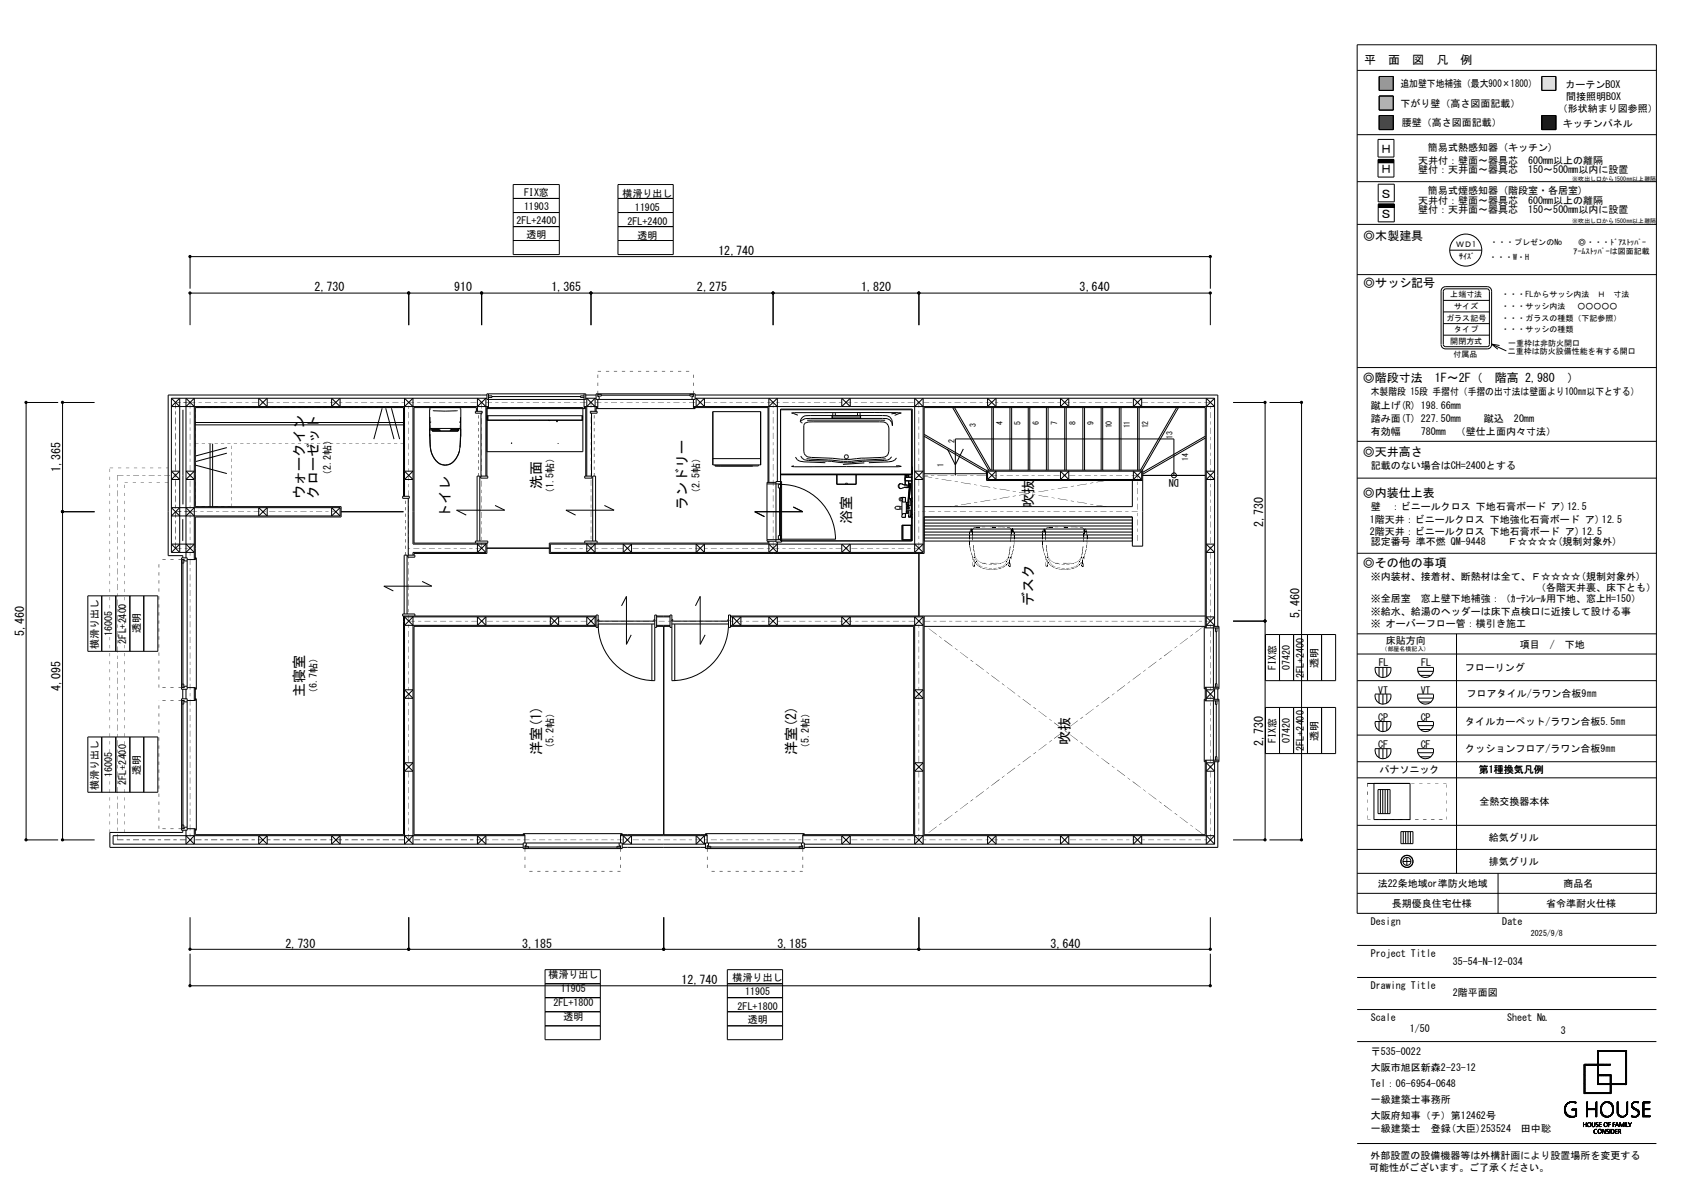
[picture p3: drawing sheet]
<svg xmlns="http://www.w3.org/2000/svg" width="420mm" height="297mm" viewBox="0 0 420 297" stroke-linecap="round" stroke-linejoin="round" font-family="sans-serif">
<defs><g id="words">
<g font-size="3.5">
<text x="75.9" y="124.6" transform="rotate(-90 75.9 124.6)">ウォークイン</text>
<text x="79.5" y="124.6" transform="rotate(-90 79.5 124.6)">クローゼット</text>
<text x="135.1" y="122.1" transform="rotate(-90 135.1 122.1)">洗面</text>
<text x="112.4" y="129.3" transform="rotate(-90 112.4 129.3)">トイレ</text>
<text x="171.5" y="127.4" transform="rotate(-90 171.5 127.4)">ランドリー</text>
<text x="212.5" y="130.7" transform="rotate(-90 212.5 130.7)">浴室</text>
<text x="257.9" y="126.7" transform="rotate(-90 257.9 126.7)">吹抜</text>
<text x="257.9" y="151.2" transform="rotate(-90 257.9 151.2)">デスク</text>
<text x="75.9" y="173.9" transform="rotate(-90 75.9 173.9)">主寝室</text>
<text x="267" y="185.8" transform="rotate(-90 267 185.8)">吹抜</text>
<text x="135.1" y="188.5" transform="rotate(-90 135.1 188.5)">洋室(1)</text>
<text x="198.8" y="188.5" transform="rotate(-90 198.8 188.5)">洋室(2)</text>
</g>
<g font-size="3">
<text x="340.7" y="16.1">平　面　図　凡　例</text>
<text x="344.6" y="38.3">Ｈ</text>
<text x="344.6" y="43.3">Ｈ</text>
<text x="344.6" y="49.4">Ｓ</text>
<text x="340.4" y="59.8">◎木製建具</text>
<text x="344.6" y="54.4">Ｓ</text>
<text x="179.4" y="63.6">12,740</text>
<text x="340.4" y="71.7">◎サッシ記号</text>
<text x="78.5" y="72.7">2,730</text>
<text x="113.4" y="72.7">910</text>
<text x="137.7" y="72.7">1,365</text>
<text x="174" y="72.7">2,275</text>
<text x="215" y="72.7">1,820</text>
<text x="269.6" y="72.7">3,640</text>
<text x="340.3" y="95.3">◎階段寸法　1F～2F（　階高 2,980　）</text>
<text x="340.3" y="113.7">◎天井高さ</text>
<text x="15.1" y="117.9" transform="rotate(-90 15.1 117.9)">1,365</text>
<text x="340.3" y="124">◎内装仕上表</text>
<text x="315.4" y="131.5" transform="rotate(-90 315.4 131.5)">2,730</text>
<text x="340.3" y="141.4">◎その他の事項</text>
<text x="324.5" y="154.1" transform="rotate(-90 324.5 154.1)">5,460</text>
<text x="6" y="158.8" transform="rotate(-90 6 158.8)">5,460</text>
<text x="15.1" y="172.4" transform="rotate(-90 15.1 172.4)">4,095</text>
<text x="315.4" y="186.1" transform="rotate(-90 315.4 186.1)">2,730</text>
<text x="71.2" y="236.5">2,730</text>
<text x="130.4" y="236.5">3,185</text>
<text x="194.1" y="236.5">3,185</text>
<text x="262.3" y="236.5">3,640</text>
<text x="170.1" y="245.6">12,740</text>
</g>
<g font-size="2.5">
<text x="349.7" y="21.8">追加壁下地補強（最大900×1800）</text>
<text x="390.9" y="21.9">カーテンBOX</text>
<text x="349.7" y="26.8">下がり壁（高さ図面記載）</text>
<text x="389" y="28.1">（形状納まり図参照）</text>
<text x="391.1" y="25">間接照明BOX</text>
<text x="350" y="31.5">腰壁（高さ図面記載）</text>
<text x="390.3" y="31.6">キッチンパネル</text>
<text x="354.1" y="40.9">天井付：壁面～器具芯　600mm以上の離隔</text>
<text x="356.5" y="37.8">簡易式熱感知器 (キッチン)</text>
<text x="354.1" y="43.3">壁付：天井面～器具芯　150～500mm以内に設置</text>
<text x="130.9" y="52.3">11903</text>
<text x="130.9" y="48.9">FIX窓</text>
<text x="155.4" y="49.2">横滑り出し</text>
<text x="158.5" y="52.7">11905</text>
<text x="354.1" y="50.8">天井付：壁面～器具芯　600mm以上の離隔</text>
<text x="354.1" y="53.3">壁付：天井面～器具芯　150～500mm以内に設置</text>
<text x="356.5" y="48.3">簡易式煙感知器 (階段室・各居室)</text>
<text x="128.9" y="55.8">2FL+2400</text>
<text x="131.4" y="59.4">透明</text>
<text x="156.7" y="56.2">2FL+2400</text>
<text x="159.2" y="59.7">透明</text>
<text x="342.3" y="98.7">木製階段 15段 手摺付（手摺の出寸法は壁面より100㎜以下とする）</text>
<text x="342.3" y="102">蹴上げ(R) 198.66mm</text>
<text x="342.3" y="105.3">踏み面(T) 227.50mm</text>
<text x="370.5" y="105.2">蹴込　20mm</text>
<text x="342.3" y="108.6">有効幅</text>
<text x="354.8" y="108.6">780mm　（壁仕上面内々寸法）</text>
<text x="82.6" y="119.7" transform="rotate(-90 82.6 119.7)">（2.2帖）</text>
<text x="294.4" y="119.6" transform="rotate(-180 294.4 119.6)">DN</text>
<text x="342.3" y="117.1">記載のない場合はCH=2400とする</text>
<text x="138.2" y="124.3" transform="rotate(-90 138.2 124.3)">（1.5帖）</text>
<text x="174.6" y="124.3" transform="rotate(-90 174.6 124.3)">（2.5帖）</text>
<text x="342" y="130.6">1階天井：ビニールクロス 下地強化石膏ボード ア) 12.5</text>
<text x="342.3" y="127.3">壁　：ビニールクロス 下地石膏ボード ア)12.5</text>
<text x="342" y="133.5">2階天井：ビニールクロス 下地石膏ボード ア) 12.5</text>
<text x="342.3" y="136.1">認定番号 準不燃 QM-9448　　Ｆ☆☆☆☆(規制対象外)</text>
<text x="342.3" y="144.7">※内装材、接着材、断熱材は全て、Ｆ☆☆☆☆(規制対象外)</text>
<text x="383.5" y="147.6">（各階天井裏、床下とも）</text>
<text x="342.3" y="150.2">※全居室　窓上壁下地補強：（ｶｰﾃﾝﾚｰﾙ用下地、窓上H=150）</text>
<text x="342.3" y="153.4">※給水、給湯のヘッダーは床下点検口に近接して設ける事</text>
<text x="24.5" y="161.9" transform="rotate(-90 24.5 161.9)">横滑り出し</text>
<text x="28" y="158.7" transform="rotate(-90 28 158.7)">16005</text>
<text x="31.5" y="160.6" transform="rotate(-90 31.5 160.6)">2FL+2400</text>
<text x="35" y="158.1" transform="rotate(-90 35 158.1)">透明</text>
<text x="342.3" y="156.6">※ オーバーフロー管：横引き施工</text>
<text x="346.1" y="160.7">床貼方向</text>
<text x="379.5" y="161.8">項目　/　下地</text>
<text x="318.6" y="167.3" transform="rotate(-90 318.6 167.3)">FIX窓</text>
<text x="322.1" y="167.3" transform="rotate(-90 322.1 167.3)">07420</text>
<text x="329.1" y="166.6" transform="rotate(-90 329.1 166.6)">透明</text>
<text x="344.3" y="166.3">FL</text>
<text x="354.9" y="166.3">FL</text>
<text x="365.8" y="167.6">フローリング</text>
<text x="325.6" y="169.1" transform="rotate(-90 325.6 169.1)">2FL+2400</text>
<text x="344.1" y="173.1">VT</text>
<text x="354.7" y="173.1">VT</text>
<text x="79.1" y="174.3" transform="rotate(-90 79.1 174.3)">（6.7帖）</text>
<text x="344.1" y="179.9">CP</text>
<text x="354.8" y="180">CP</text>
<text x="366.2" y="174.1">フロアタイル/ラワン合板9㎜</text>
<text x="318.6" y="185.5" transform="rotate(-90 318.6 185.5)">FIX窓</text>
<text x="322.1" y="185.5" transform="rotate(-90 322.1 185.5)">07420</text>
<text x="329.1" y="184.8" transform="rotate(-90 329.1 184.8)">透明</text>
<text x="365.9" y="180.8">タイルカーペット/ラワン合板5.5㎜</text>
<text x="138.2" y="188" transform="rotate(-90 138.2 188)">（5.2帖）</text>
<text x="201.9" y="188" transform="rotate(-90 201.9 188)">（5.2帖）</text>
<text x="325.6" y="187.3" transform="rotate(-90 325.6 187.3)">2FL+2400</text>
<text x="344.1" y="186.7">CF</text>
<text x="354.8" y="186.7">CF</text>
<text x="365.9" y="187.6">クッションフロア/ラワン合板9㎜</text>
<text x="24.5" y="197.1" transform="rotate(-90 24.5 197.1)">横滑り出し</text>
<text x="28" y="194" transform="rotate(-90 28 194)">16005</text>
<text x="31.5" y="195.8" transform="rotate(-90 31.5 195.8)">2FL+2400</text>
<text x="35" y="193.3" transform="rotate(-90 35 193.3)">透明</text>
<text x="344.4" y="193">パナソニック</text>
<text x="369.3" y="193">第1種換気凡例</text>
<text x="366.9" y="201">全熱交換器本体</text>
<text x="369.2" y="209.9">給気グリル</text>
<text x="369.2" y="215.9">排気グリル</text>
<text x="344" y="221.4">法22条地域or準防火地域</text>
<text x="390.4" y="221.4">商品名</text>
<text x="347.6" y="226.4">長期優良住宅仕様</text>
<text x="386" y="226.4">省令準耐火仕様</text>
<text x="342.3" y="230.8">Design</text>
<text x="375.1" y="230.8">Date</text>
<text x="342.3" y="238.8">Project Title</text>
<text x="136.9" y="244.1">横滑り出し</text>
<text x="182.9" y="244.9">横滑り出し</text>
<text x="362.8" y="241">35-54-N-12-034</text>
<text x="138.2" y="251.1">2FL+1800</text>
<text x="140" y="247.6">11905</text>
<text x="184.2" y="252">2FL+1800</text>
<text x="186.1" y="248.5">11905</text>
<text x="342.3" y="246.8">Drawing Title</text>
<text x="362.8" y="248.7">2階平面図</text>
<text x="140.7" y="254.6">透明</text>
<text x="186.7" y="255.4">透明</text>
<text x="342.3" y="254.8">Scale</text>
<text x="352" y="257.7">1/50</text>
<text x="376.3" y="254.8">Sheet №</text>
<text x="342.3" y="263.4">〒535-0022</text>
<text x="389.8" y="258">3</text>
<text x="342.3" y="267.4">大阪市旭区新森2-23-12</text>
<text x="342.3" y="271.4">Tel：06-6954-0648</text>
<text x="342.3" y="275.4">一級建築士事務所</text>
<text x="342.3" y="279.4">大阪府知事（チ）第12462号</text>
<text x="342.3" y="282.6">一級建築士　登録(大臣)253524　田中聡</text>
<text x="341.9" y="292.3">可能性がございます。ご了承ください。</text>
<text x="342.2" y="289.2">外部設置の設備機器等は外構計画により設置場所を変更する</text>
</g>
<g font-size="2">
<text x="363.6" y="61.8">ＷＤ1</text>
<text x="364.4" y="64.6">ｻｲｽﾞ</text>
<text x="371.8" y="64.8">・・・W・H</text>
<text x="372.1" y="61.1">・・・プレゼンのNo</text>
<text x="392.9" y="63.4">ｱｰﾑｽﾄｯﾊﾟｰは図面記載</text>
<text x="394.1" y="61.1">◎・・・ﾄﾞｱｽﾄｯﾊﾟｰ</text>
<text x="362.1" y="74.3">上端寸法</text>
<text x="363.1" y="77.1">サイズ</text>
<text x="374.9" y="77.1">・・・サッシ内法　 ○○○○○</text>
<text x="374.9" y="74.3">・・・FLからサッシ内法　Ｈ　寸法</text>
<text x="361.1" y="80">ガラス記号</text>
<text x="363.1" y="82.9">タイプ</text>
<text x="374.9" y="82.9">・・・サッシの種類</text>
<text x="374.9" y="80">・・・ガラスの種類（下記参照）</text>
<text x="362.1" y="85.8">開閉方式</text>
<text x="363" y="89">付属品</text>
<text x="376.5" y="88.4">二重枠は防火設備性能を有する開口</text>
<text x="376.6" y="86.4">一重枠は非防火開口</text>
<text x="243.7" y="106.6" transform="rotate(-90 243.7 106.6)">3</text>
<text x="250.3" y="106" transform="rotate(-90 250.3 106)">4</text>
<text x="254.8" y="106" transform="rotate(-90 254.8 106)">5</text>
<text x="259.4" y="106" transform="rotate(-90 259.4 106)">6</text>
<text x="263.9" y="106" transform="rotate(-90 263.9 106)">7</text>
<text x="268.5" y="106" transform="rotate(-90 268.5 106)">8</text>
<text x="273.1" y="106" transform="rotate(-90 273.1 106)">9</text>
<text x="277.6" y="106.9" transform="rotate(-90 277.6 106.9)">10</text>
<text x="282.2" y="106.9" transform="rotate(-90 282.2 106.9)">11</text>
<text x="286.7" y="106.9" transform="rotate(-90 286.7 106.9)">12</text>
<text x="238.3" y="110.6" transform="rotate(-90 238.3 110.6)">2</text>
<text x="292.8" y="109.6" transform="rotate(-90 292.8 109.6)">13</text>
<text x="235.6" y="116.6" transform="rotate(-90 235.6 116.6)">1</text>
<text x="296.7" y="115" transform="rotate(-90 296.7 115)">14</text>
<text x="382.3" y="233.6">2025/9/8</text>
</g>
<g font-size="1.5">
<text x="392.6" y="45.1">※吹出し口から1500㎜以上離隔</text>
<text x="392.6" y="55.8">※吹出し口から1500㎜以上離隔</text>
<text x="345" y="162.6">（部屋名横記入）</text>
</g>
</g></defs>
<path d="M344.4 19.1h3.5v3.5h-3.5z" fill-rule="evenodd" fill="#979797" stroke="#979797" stroke-width=".25"/>
<g fill="none" stroke="#000" stroke-width=".25">
<path d="M338.9 17.6h74.7M338.9 11.2h74.7v216.8h-74.7zM344.4 19.1h3.5v3.5h-3.5zM385 19.1h3.5v3.5h-3.5zM338.9 33.6h74.7M344.1 34.8h4v4.4h-4zM344.1 39.8h4v4.4h-4zM344.1 39.9h4M344.1 39.8h4M344.4 24h3.5v3.5h-3.5zM344.4 28.8h3.5v3.5h-3.5zM385 28.8h3.5v3.5h-3.5z"/>
<path d="M128.1 46.1h11.6v17.4h-11.6zM128.1 56.6h11.6M128.1 53h11.6M128.1 49.5h11.6M154.3 46.1h13.8v17.4h-13.8zM154.3 56.6h13.8M154.3 53h13.8M154.3 49.5h13.8M338.9 56h74.7M338.9 45.3h74.7M344.1 40.6h4M344.1 40.5h4"/>
<path d="M344.1 40.4h4M344.1 40.3h4M344.1 40.2h4M344.1 40.1h4M344.1 40h4M344.1 51.7h4M344.1 46h4v4.4h-4zM344.1 51h4v4.4h-4zM344.1 51.6h4M344.1 51.5h4M344.1 51.4h4M344.1 51.3h4"/>
<path d="M344.1 51.2h4M344.1 51.1h4M47.5 72.1v-8h254.7v8M102.1 73.2v8M120.3 73.2v8M128.1 60h11.6M147.6 73.2v8M154.3 60h13.8M193 73.2v8M229.4 73.2v8M338.9 68.5h74.7M360.4 77.9h11.5"/>
<path d="M360.4 75h11.5M360.9 71.5h10.4a1.1 1.1 0 0 1 1.1 1.2v13.2a1.07 1.07 0 0 1-1.1 1.2h-10.4M360.9 72.1h10.4l.3 .1 .3 .5-.1 13.6-.5 .2h-10.4M361 72.1l-.4 .2-.2 .4v13.3l.1 .3 .5 .2M361 71.5a1.14 1.14 0 0 0-1.2 1.2v13.2a1.1 1.1 0 0 0 1.2 1.2M362 62.4h8M42.8 99.4h78.8M42.8 99.4v38.5M42.8 99.4l2.1 2.1M47.5 81.2v-8h254.7v8M64.6 99.4v2.1l2.1-2.1v2.1zM82.8 99.4v2.1l2.1-2.1v2.1z"/>
<path d="M121.6 98.3h24.7v1.4h-24.7zM121.6 98.6h-79.6v40.1h3.6v.5M122 98.8h.9v.4h-.9M122 98.3v3.5M122.9 99h22M145.8 98.3v3.4h.5v17.1M145.8 98.8h-.9v.4h.9M146.3 98.6h2.5M146.3 99.4h2.5M148.8 98.3h24.8v1.4h-24.8zM149.3 99.7v2h-.5v1M149.3 98.3v.7h.3v.7"/>
<path d="M149.3 98.4h.9v.4h-.9M150.2 98.6h22.1M173.1 99.7v2.1l18.7-.1v18.7M173.1 98.4h-.8v.4h.8M173.1 98.3v.7h-.3v.7M173.6 98.6h130.5v57.7M173.6 99.4h129.7M173.8 99.4v2.1l2.1-2.1v2.1zM210.2 99.4v2.1l2.1-2.1v2.1zM246.6 99.4v2.1l2.1-2.1v2.1zM264.8 99.4l2.1 2.1v-2.1l-2.1 2.1zM283 99.4l2.1 2.1v-2.1l-2.1 2.1z"/>
<path d="M303.3 99.4v56.9M303.3 99.4l-2.1 2.1M338.9 91.7h74.7M360.4 80.8h11.5M360.4 83.7h11.5M372.4 85.9l3.7 1.7M372.4 85.9l2 .3M372.4 85.9l1.6 1.3M14.5 100.5h-8v109.1h8M23.6 100.5h-8v109.1h8M42.8 117.6h2.1l-2.1 2.1h2.1zM45.7 102.3v23.6"/>
<path d="M46.4 101.5l2.1-2.1v40.3M46.4 117.6h2.1l-2.1 2.1h2.1zM48.5 101.5l-2.1-2.1v39.8M48.8 105.5h52M48.8 106h52M48.9 116.1l7.7 2.1M52.5 110.7v15.7M53.1 110.7v15.7M56.6 111.7l-7.7 2.1M56.6 113.1l-7.7 2.1M95.4 101.9l-2.1 7.7M96.3 101.9l2.1 7.7"/>
<path d="M97.7 101.9l2.1 7.7M101 101.5l2.1-2.1v36.4h18.2l-2.1 2.1v-2.3M101 117.6h2.1l-2.1 2.1h2.1zM103.1 101.5l-2.1-2.1v24.5M107.3 109l.3 3.6M107.3 107.1v1.9M107.3 107.1h.1M107.4 104.1v2.8M107.4 107v.6M107.4 108.3l.2 4.3M107.4 107h.4M107.4 107l-.1 .1"/>
<path d="M107.4 106.9h7.5M107.4 106.9v.1M107.4 102.2h.1M107.6 105.2l-.2 .3M107.6 112.6l.6 1.4M107.7 101.7l-.4 .3v7M107.8 107v.5M107.8 107l.1 .5M107.9 107.6h6.5M107.9 107.4h1.8M108.1 102.5l3.1 .1 3.1-.1M108.2 114l.8 1.1"/>
<path d="M109 115.1a2.73 2.73 0 0 0 2.2 1M109 115.1a3.1 3.1 0 0 0 2.2 1M109.8 107.3l-1.9-.1v.4h6.5M109.8 107.3l.1 .3M109.8 107.3v.3M111.8 116l-.6 .1M112.5 107.3l1.9-.1v.4M112.5 107.3l-.1 .3M112.5 107.3v.3M112.6 107.4h1.8M112.9 115.5l-.5 .4M113.8 114.6a3.4 3.4 0 0 1-2.6 1.5"/>
<path d="M113.8 114.6l-.5 .5M114.5 113.3l-.7 1.3M114.5 107v.5v-.1M114.5 107h.5M114.5 107v.1M114.7 101.7l.4 .5-.1 6.8M114.7 105.2l.2 .3M114.9 110.8l-.4 2.5M114.9 102.2h.1M114.9 106.9l.1 .1M114.9 106.1v.8M114.9 110.8v.9"/>
<path d="M115 104.1v1.9M115 107v.3M115 107.4v.2M115 108.3l-.1 2.5M115 107.1l-.1 .3M115 109l-.1 1.8M115.1 109h-.1M118.7 102.7h1.7v.4h-1.7zM119 102.7v-1h-15.6v33.9h18.4v-.6h-3.1v.6M119.2 101.5l2.1-2.1v19.4M120 118.8h1.8v.5h-1.8zM120.1 103.1v15.7"/>
<path d="M121.3 101.5l-2.1-2.1v3.3M121.6 112.7h23.9v-11h-23.9v17.1M121.6 102h24.7M121.6 103.8h23.9M121.6 104.9h23.9M121.6 104.5h.1M121.6 104.8h.1M121.8 103.8v1.1M122 101.5h-79.2l2.1-2.1v38.5l-2.1-2.1h5.7l-2.1 2.1M127.7 110.6v.1M127.7 110.6h.1M127.8 110.5l-.1 .2"/>
<path d="M136.9 104.9h.6M139 104.9v.3l.1-.3M139.1 104.9v.3M139.4 110.6v.1M145.3 103.8v1.1M145.5 104.5h.1M145.5 104.8h.1M145.5 103.8v1.1M145.8 101.5h3.5M146 118.8h1.8v.5h-1.8zM146.5 101.5l2.1-2.1v3.3M147.4 102.7h1.7v.4h-1.7z"/>
<path d="M147.7 103.1v15.7M148.6 101.5l-2.1-2.1v19.4M173.1 101.5h130.2l-2.1-2.1v57.3M173.6 101.8v.2h-24.8M178 114.5h11.9M178 102.7h11.9v13.3h-11.9zM178 102.7v13.3M178.5 116l.1 .3M178.6 116.3h9.4M189.4 116v.3h-10.8M189.9 102.7v13.3M192 101.5l2.1-2.1v20.8"/>
<path d="M194.1 101.5l-2.1-2.1v21M194.9 102.1h32.9v32.9h-32.9zM194.9 102.3h32.7v32.7M194.9 118.4h32.9M194.9 118.3h32.9M194.9 118.5h32.9M198.2 116.2l-.5 .2h27.3l-1.3-.1M198.6 114.1l.5 .6 .6 .4 6.4 .4M199.2 103.6l-1.5-.5 20.6-.1 6.7 .1-1.6 .6M199.8 105.2l.6 .4M199.9 113.8l1 1 1 .1 5.7 .2 4.1 .4 3.7-.4 5.4-.2 .9-.1 .9-.8M200.9 105.7l.9-.4h1.2h17.7l.7 .3 .4 .6 .2 .6v5.8a1.62 1.62 0 0 1-2 1.6l-4 .1a30.4 30.4 0 0 1-9 0l-4.4-.1a1.63 1.63 0 0 1-1.9-1.6v-6.4z"/>
<path d="M201.4 114.5l6.4 .4a22.4 22.4 0 0 0 7.4 0l5.9-.4M201.5 104.9h19.5M207.8 104.4h7M207.8 103.8h7M207.8 103.8v.6M207.9 103.1v.7M207.9 103.7l-6.9 .1-.6 .3-.6 1.1M208.6 103.1v.7M208.6 103.7h5.5M208.9 118.5v2.4h4.9v-2.4M209 118.5v2.3h2.2v-.2h.4v.2h2.1v-2.3M214.1 103.1v.7"/>
<path d="M214.8 103.1v.7M214.8 103.7l6.7 .1a2.04 2.04 0 0 1 1.3 2.5l-.1-.8-.5-.7-.7-.3-19.2-.1a3.3 3.3 0 0 0-2.5 .8M214.8 103.8v.6M214.8 103.8h.1M214.9 104.3l-.1 .1M215.8 115.5l-5.3 .4M223.8 103.1l-1.2 .2M223.9 114.3l-.5 .6-.6 .2-5.8 .4M226 118.6h.9M226 118.6v2.4M226 119.1h1.8l-1.8 .1v.4v.4h1.8h-1.8M226.1 118.6v2.4"/>
<path d="M226.4 118.7h.1M226.4 119h.1M226.4 118.6v.4M226.5 118.6l-.1 .4M226.9 118.6v.5M228.4 101.5l2.1-2.1v38.5M228.4 117.6h2.1l-2.1 2.1h2.1zM230.5 101.5l-2.1-2.1v38.5l2.1-2.1h-93.1v2.1h93.1M230.8 118.2h15.5M230.8 108.9l15.5 9M230.8 108.4l15.5 9M236.6 112.1l1.9 3.9 2-3.9"/>
<path d="M237.9 101.7l9 15.6M238.3 101.7l9.1 15.6M238.5 118.7v-9.1h54.6v9.1M246.6 119.7h38.5M246.6 117.6h38.5M246.6 117.6l2.1 2.1v-2.1l-2.1 2.1M246.6 117.6v2.1M247.6 101.7v15.6M248 101.7v15.6M252.2 101.7v15.6M252.6 101.7v15.6M256.8 101.7v15.6"/>
<path d="M257.1 101.7v15.6M261.3 101.7v15.6M261.7 101.7v15.6M264.8 117.6l2.1 2.1v-2.1l-2.1 2.1zM265.9 101.7v15.6M266.2 101.7v15.6M270.4 101.7v15.6M270.8 101.7v15.6M275 101.7v15.6M275.3 101.7v15.6M279.5 101.7v15.6M279.9 101.7v15.6"/>
<path d="M282.7 119.9v6.5h-51.9M284.1 101.7v15.6M284.4 101.7v15.6M285.1 117.6v2.1M285.1 117.6l-2.1 2.1v-2.1l2.1 2.1M285.3 118.7h15.6M285.3 119.9h-39v-2.6h39v19h-2.6v-7.3h-51.9M293.8 101.7l-9 15.6M294.3 101.7l-9.1 15.6M300.9 108.9l-15.6 9M300.9 109.3l-15.6 9.1M301.2 117.6h2.1l-2.1 2.1h2.1z"/>
<path d="M307.9 100.5h8v109.1h-8M317 100.5h8v109.1h-8M338.9 110.2h74.7M338.9 119.3h74.7M15.6 127.7h8M44.9 126.7l-2.1 2.1h42.1M44.9 135.8l-2.1 2.1M45.3 139.2h1.4v32.8h-1.4zM45.3 139.7h.7v.3h.7M45.5 139.7v.8h.4v-.8M45.6 129.6l.1 5.4M46.4 135.8l2.1 2.1h-5.7"/>
<path d="M46.4 126.7l2.1 2.1M48.5 126.7l-2.1 2.1M48.8 139.2h.2v32.8h-.2M64.6 126.7v2.1l2.1-2.1v2.1zM84.9 126.7h-42.1l2.1 2.1M84.9 126.7v2.1M84.9 126.7l-2.1 2.1v-2.1l2.1 2.1M85.2 127.7h15.6M100.5 123.9h1.7v.5h-1.7zM100.8 123.9v-22.2h-52v24.7h36.4v2.6h-36.4v10.7h-2.1M101.8 138.6h1.8v.5h-1.8zM101.9 124.4v14.2"/>
<path d="M119.1 135v-16.2h.7v16.2M119.2 135.8l2.1 2.1M121.3 137.9h-18.2v.7M121.3 135.6v2.3M121.6 136.8h15.6M121.6 135.6v2.5h-18.2v.5M123.6 126.2l2.4 1.1h-12l2.4 1.3M146 135.6v-.6h3.1v.6M146.5 135.6v2.3l2.1-2.1M148 135v-16.2h.7v16.2M148.6 135.6v2.3l-2.1-2.1M150.9 126.2l2.4 1.1h-12l2.4 1.3"/>
<path d="M155.6 135.8v2.1l2.1-2.1v2.1zM173.8 135.8l2.1 2.1v-2.1l-2.1 2.1zM191.5 134.7h3.7M191.5 120.8h3.7M191.8 135.1v.5h-54.6v2.5h93.6v-36.4h70.1v55M192 135.1v2.8l2.1-2.1M193.8 120.2h1.4v15.1h-1.4zM193.8 120.4h-2.3v14.7h2.3M194.1 135.3v2.6l-2.1-2.1M194.4 120.9h.5v.9h-.5zM194.6 121.8v11.9M194.9 120.9a13.7 13.7 0 0 1 13.7 13.7"/>
<path d="M194.9 134.6v-.9h-.5v.9h14.2M198.1 126.5l2.3 1.2h-11.9l2.4 1.2M210.2 135.8v2.1l2.1-2.1v2.1zM223.5 126.7l.3-.3h.9v.6v.1h-.9l-.3-.3M223.5 126.8h.1M223.5 126.7v.1M223.5 126.7h.1M224.5 120.8a.63 .63 0 0 0 0 1M224.5 121.8l.5 .2M224.5 121.8l.2 .1M224.7 126.5h.5M224.7 127h.5"/>
<path d="M224.7 120.8a.72 .72 0 0 0 0 1.1M224.7 120.8h-.2M224.7 121.9l.3 .1M225 120.7l.2 .1M225 120.7l-.3 .1M225 120.7l-.5 .1M225.2 125.3h1.1v2.9h-1.1M225.2 120.8l.6 .2M225.2 120.8l.2 .1M225.3 128.5v.6M225.3 124.3v.5M225.3 125.1h.2"/>
<path d="M225.3 131.1h2.2v3.6h-2.2zM225.4 124.3v.5M225.4 125.1v.2M225.4 128.2l-.1 .3M225.5 131.1v3.6M225.5 124.3h-.5l-.3 .3 .3 .2h.5M225.6 124.1l-.3 .1M225.6 120.9l.1 .1M225.6 121.7l-.2 .1M225.7 121.7h.1M225.8 121l.7 .1M225.8 121l.1 .1"/>
<path d="M225.8 121.6l-.8 .4M225.9 121.1h.7M226 121.7h.9zM226.1 124.2v1.1M226.1 128.2v.9h-.8M226.1 125.3v-1.1h-1.2l-.4 .2 .1 .5 .7 .1v3.5M226.3 126.5l.1 .5M226.3 126.5l.6 .1M226.3 128h.6M226.3 127.5l.6 .1M226.3 125.5h.6M226.3 125.5h.2"/>
<path d="M226.3 126h.4M226.4 126.6h.5M226.5 127.5v.6h.2v-.6M226.5 126.5a.33 .33 0 0 1 .5 0 .33 .33 0 0 1 0 .5 .33 .33 0 0 1-.5 0M226.6 127h.3M226.6 121.6l-.8 .1M226.6 121.1l.1 .2-.1 .3M226.6 126.5l.4 .1-.1 .4M226.7 126l-.1 .4M226.7 126v.4M226.7 125.4h-.2v.6M226.7 125.4v.6"/>
<path d="M226.7 125.5h.2M226.8 126v.4M226.9 129h.9M226.9 125l-.1 .5M226.9 126v.4v-.4M226.9 120.1v1.6M226.9 126.6v.4M226.9 127h-.6M226.9 125h.1M226.9 124.9h.1M226.9 120.8l.3-.2zM226.9 128.6v.5h.5v-1.8h-.5v1.8"/>
<path d="M226.9 125.1v.4M226.9 125.9l-.6 .1M227.1 121.5l-.3 2.8M227.1 121l-.4 4.4M227.2 121l-.1 .4M227.2 120.9l-.3 5.3h.5v-1.7M227.2 120.6h.1M227.3 120.9l-.4 .3M227.3 120.6l.1 .1M227.3 120.6l-.4 .3M227.4 120.7l-.4 3.8 .4-3.3M227.4 120.7l-.5 .4"/>
<path d="M227.4 129h.3M227.4 128.6h.1M227.4 128.7h.1M227.4 124.9h.1M227.5 124.5v.3M227.5 128.8v.2M227.5 124.5v4.5M227.6 129.1l.1 .2M227.7 124.2v5.1M227.7 128.4h.1M227.7 125.1h.1M227.7 129.2h.1"/>
<path d="M227.7 129.3h.1M227.7 128.3h.1M227.7 124.2l-.1 .2M227.7 124.2h.1M227.7 124.3h.1M227.8 124.5h-.9v.5M227.8 131.1h-2.6v3.7h2.6M228.4 135.8l2.1 2.1M229.4 138.1v15.7M230.8 135h51.9M230.8 134.3h51.9M230.8 133.5h51.9"/>
<path d="M230.8 132.8h51.9M230.8 132h51.9M230.8 131.3h51.9M230.8 130.6h51.9M230.8 129.8h51.9M301.2 135.8h2.1l-2.1 2.1h2.1zM338.9 138.1h74.7M21.9 148.7h17.5v13.9h-17.5zM25.4 148.7v13.9M28.9 148.7v13.9M32.4 148.7v13.9M35.9 148.7v13.9"/>
<path d="M45.7 140.5v30.2M100.8 153.8v54.5h-52v-1.5h-2.1M100.9 153.2v-14.6h.7v14.6M101 153.8v56.9l2.1-2.1M103.1 153.8v56.9l-2.1-2.1M103.1 154l-2.1 2.1h47.8M103.6 153.8v-.6h-3.1v.6h48.3M105.4 145.1l2.4 1.2h-12l2.4 1.2M119.2 154v2.1l2.1-2.1v2.1zM137.4 154v2.1l2.1-2.1v2.1zM146.5 154v2.1l2.1-2.1v2.1zM148.8 156.3h-45.4v52h27.7v2.1"/>
<path d="M148.8 153.5h.6v1.2h-.2l.2 1.9h-.6zM148.8 154h-47.8l2.1 2.1M149.4 155h14.1M149.4 154.6h.1v.4M155.2 151.2l1.2-2.4v12l1.2-2.3M162.8 155.7v14.2M163.5 155.7h-14.1a14.1 14.1 0 0 0 14.1 14.2v-16.4h.5v3.1h-.5M163.5 154.6h-.2v.4M164 153.8h3.3M164 156.3h3.3M164 156.1h3.3M164 154h3.3"/>
<path d="M165.7 156.3v52M167.8 155.7h14.1a14.1 14.1 0 0 1-14.1 14.2v-16.4h-.5v3.1h.5M167.8 155h14.1M167.8 154.6h.2v.4M168.5 155.7v14.2M173.7 151.2l1.1-2.4v12l1.3-2.3M181.9 153.5h.5v3.1h-.5v-1.7h.1zM181.9 154.6h-.2v.4M182.4 153.8h118.5M182.4 156.3h45.7v52h-27.7v2.1M182.4 156.1h48.1l-2.1-2.1v56.7l2.1-2.1M182.4 154h48.1"/>
<path d="M182.9 154v2.1l2.1-2.1v2.1zM192 154v2.1l2.1-2.1v2.1zM210.2 154v2.1l2.1-2.1v2.1zM230.5 154v56.7l-2.1-2.1M230.5 154l-2.1 2.1M230.8 156.3h70.1M230.8 153.8v54.5h70.1v-18.6M300.7 156.3v15.6h.2v-.4h3.5M300.9 156.3v.4h3.5M301.2 154h2.1l-2.1 2.1h2.1zM303 156.3h1.4v15.6h-1.4zM303.5 156.7v.9h.4v-.9"/>
<path d="M303.7 157.6v13M307.9 155h8M316 158.4h17.5v11.5h-17.5zM319.5 158.4v11.5M323 158.4v11.5M326.5 158.4v11.5M330 158.4v11.5M338.9 158.2h74.7M363.7 158.2v59.8M45.3 174.4h1.4v32.8h-1.4zM45.3 174.8h.7v.4h.7M45.5 171.6v-.9h.4v.9"/>
<path d="M45.5 174.8v.9h.4v-.9M45.6 172v2.4M45.7 175.7v30.2M46.4 172v2.4M46.7 171.6h2.1v3.2h-2.1M46.7 171.3h-.7v.3h-.7M48.5 171.6v3.2M48.8 174.4h.2v32.8h-.2M101 172.2h2.1l-2.1 2.1h2.1zM228.4 172.2h2.1l-2.1 2.1h2.1zM300.9 171.5v3.4M301.2 171.5v3.4"/>
<path d="M301.2 172.2h2.1l-2.1 2.1h2.1zM303 174.5h1.4v15.6h-1.4zM303.3 171.9v2.6M303.5 171.5v-.9h.4v.9M303.5 174.9v.9h.4v-.9M303.7 175.8v13M304.1 171.9v2.6M304.4 174.9h-3.5v-.4h-.2v15.6h.2v-.4h3.5M316 176.6h17.5v11.5h-17.5zM319.5 176.6v11.5M323 176.6v11.5M326.5 176.6v11.5"/>
<path d="M330 176.6v11.5M338.9 163.2h74.7M338.9 169.9h74.7M338.9 176.5h74.7M343.4 173.2h3.9M343.4 166.6h3.9a1.99 1.99 0 0 1-2 2.5 1.99 1.99 0 0 1-1.9-2.5zM343.4 173.3a1.99 1.99 0 0 0 1.9 2.4 1.99 1.99 0 0 0 2-2.4M344.3 166.6v2.2M344.3 173.3v2.2M345.3 166.6v2.5M345.3 173.3v2.5M346.3 166.6v2.2"/>
<path d="M346.3 173.3v2.2M354 173.2h3.9M354 167.6h3.9M354 174.2h3.9M354 166.6h3.9a1.99 1.99 0 0 1-1.9 2.5 1.99 1.99 0 0 1-2-2.5zM354 173.3a1.99 1.99 0 0 0 2 2.4 1.99 1.99 0 0 0 1.9-2.4M354.6 168.6h2.7M354.6 175.2h2.7M21.9 183.9h17.5v13.8h-17.5zM25.4 183.9v13.8M28.9 183.9v13.8M32.4 183.9v13.8"/>
<path d="M35.9 183.9v13.8M101 190.4h2.1l-2.1 2.1h2.1zM228.4 190.4h2.1l-2.1 2.1h2.1zM301.2 189.7v21l2.1-2.1h-102.9M301.2 190.4h2.1l-2.1 2.1h2.1zM303.3 190.1v20.6M303.5 189.7v-.9h.4v.9M304.1 190.1v21.4h-103.3M338.9 194.1h74.7M338.9 183.5h74.7M338.9 190.1h74.7M341.4 195.5h10.7v9.1h-9v-9.1"/>
<path d="M343.4 180.1h3.9a1.99 1.99 0 0 1-2 2.5 1.99 1.99 0 0 1-1.9-2.5zM343.4 186.9h3.9a1.99 1.99 0 0 1-2 2.5 1.99 1.99 0 0 1-1.9-2.5zM344.1 197.1h3v6h-3zM344.3 180.1v2.2M344.3 186.9v2.2M344.7 197.1v6M345.3 197.1v6M345.3 180.1v2.5M345.3 186.9v2.5M345.9 197.1v6M346.3 180.1v2.2M346.3 186.9v2.2"/>
<path d="M346.5 197.1v6M354 180.1h3.9M354 181.1h3.9M354 186.9h3.9M354 187.9h3.9M354 180.1a1.99 1.99 0 0 0 2 2.5 1.99 1.99 0 0 0 1.9-2.5M354 186.9a1.99 1.99 0 0 0 2 2.5 1.99 1.99 0 0 0 1.9-2.5M354.6 182.1h2.7M354.6 188.9h2.7M45.5 206.8v-.9h.4v.9M45.6 207.2v.6h-18.2v3.7h103.2M46.4 207.2v3.5l2.1-2.1"/>
<path d="M46.7 206.5h-.7v.3h-.7M48.5 206.8v3.9l-2.1-2.1M64.6 208.6v2.1l2.1-2.1v2.1zM82.8 208.6v2.1l2.1-2.1v2.1zM119.2 208.6v2.1l2.1-2.1v2.1zM130.6 210.4h24.8v1.4h-24.8zM130.6 208.3v-.2h24.8v.2M131.1 208.6h-102.9v2.1h102.4M131.1 211.2h.9v.4h-.9M131.4 210.4v.7h-.3v.7M132 211.4h22.1M154.6 210.4v.7h.3v.7"/>
<path d="M154.9 210.4v-2.1h21.7v2.1M154.9 208.6h21.7M154.9 211.2h-.8v.4h.8M155.4 211.5h20.7M155.4 210.7h20.7M155.6 208.6v2.1l2.1-2.1v2.1zM173.8 208.6v2.1l2.1-2.1v2.1zM176.1 210.4h24.7v1.4h-24.7zM176.1 208.3v-.2h24.7v.2M176.6 211.2h.9v.4h-.9M176.9 210.4v.7h-.3v.7M177.5 211.4h22.1"/>
<path d="M200.1 210.4v.7h.3v.7M200.4 211.2h-.8v.4h.8M200.8 210.7h102.5M210.2 208.6v2.1l2.1-2.1v2.1zM246.6 208.6v2.1l2.1-2.1v2.1zM264.8 208.6v2.1l2.1-2.1v2.1zM283 208.6v2.1l2.1-2.1v2.1zM301.2 208.6l2.1 2.1M338.9 218h74.7M338.9 212h74.7M338.9 206h74.7M349.8 207.6h3v3h-3z"/>
<path d="M350.3 215h2M350.4 207.6v3M351 207.6v3M351.3 214v2M351.6 207.6v3M352.2 207.6v3M374.1 218v10M47.5 228.9v8h254.7v-8M47.5 238v8h254.7v-8M102.1 228.9v8M165.7 228.9v8M229.4 228.9v8"/>
<path d="M338.9 236h74.7M338.9 223h74.7M136.1 256h13.8M136.1 242h13.8v17.5h-13.8zM136.1 252.5h13.8M136.1 249h13.8M136.1 245.5h13.8M181.6 242h13.8v17.5h-13.8zM181.6 256h13.8M181.6 252.5h13.8M181.6 249h13.8M181.6 245.5h13.8"/>
<path d="M338.9 244h74.7M338.9 252h74.7M338.9 260h74.7M390.6 277.2l.5 .5M390.6 277.1l.4 .4M390.6 277l.4 .5M390.6 276.9l.3 .4M390.6 276.7l.3 .4M390.6 276.6l.3 .4M390.6 276.6l.3 .3M390.6 276.5l.3 .3M390.7 277.5l1.3 1.3-.5-.5"/>
<path d="M390.7 277.4l.5 .5M390.7 277.3l.4 .5M390.7 276.4l.2 .2M390.7 277.6l1.2 1.2M390.7 276.2l.2 .2M390.7 277.7l1.1 1.1M390.8 277.9l.8 .8M390.8 277.8l.9 1M390.8 275.9l.2 .3M390.8 276l.3 .1M390.8 275.8l.3 .3M390.9 278.1l.5 .5"/>
<path d="M390.9 277.2l-.3-.4 .3 .4M390.9 276.7l-.2-.3 .2 .3M390.9 275.7l.2 .4-.2-.3M390.9 275.7l.3 .2-.2-.3 .3 .2M390.9 276.5l-.2-.3 .2 .4M391 275.6l.2 .2M391 276.3l-.3-.2 .3 .3M391.1 275.5l.2 .3M391.1 275.5l.2 .2M391.1 275.5l.3 .2M391.2 275.4l.2 .2M391.2 278l-.5-.6 1.4 1.4"/>
<path d="M391.3 275.3l.3 .2M391.5 275.2l.2 .2M391.5 275.5l-.3-.1 .3 .2M391.6 275.5l-.2-.2 .2 .2M391.6 275.2l.1 .2M391.6 275.1l.2 .2M391.6 275.5l-.2-.2 .1 .2M391.6 278.4l.5 .4M391.7 275.1l.2 .2M391.7 275.1l.3 .2M391.7 278.4l.4 .4M391.8 278.4l.4 .4"/>
<path d="M391.8 278.5l.5 .3-.4-.3M392 278.5l.4 .3-.4-.2M392.1 275l.2 .2M392.1 275l.3 .2M392.1 278.6l.5 .2-.3-.2M392.2 275.2l-.3-.2 .2 .3M392.2 275l.3 .2M392.3 275l.3 .2M392.3 278.6l.3 .2M392.4 275l.3 .2M392.4 278.6l.3 .2M392.5 275l.3 .2"/>
<path d="M392.5 277v.1M392.5 276.9v.2M392.5 276.9l.1 .2M392.5 278.6l.3 .2-.2-.2M392.6 276.8l.3 .3M392.6 275l.3 .2M392.6 278.6l.2 .2M392.6 278.6l.4 .2M392.6 276.8l.4 .3-.3-.3M392.6 275l.4 .2M392.7 277.1l-.2-.3 .3 .3M392.7 275l.4 .2"/>
<path d="M392.7 276.8l.4 .3M392.7 276.8l.3 .3M392.8 278.6l.2 .2M392.8 276.8l.3 .3M392.9 275l.3 .3-.3-.3M392.9 276.8l.3 .3M392.9 275l.5 .3M392.9 278.6l.3 .2M393 276.8l.3 .3-.2-.3M393 275l.4 .4M393 278.6l.4 .2M393 276.8l.3 .3"/>
<path d="M393.1 276.8l.6 .6M393.1 278.8l-.3-.2 .3 .2M393.1 276.8l.6 .5M393.1 275l.4 .4M393.2 276.8l.5 .4M393.2 275l.3 .3-.2-.3M393.3 278.5l.2 .2M393.3 276.8l.4 .4M393.4 276.8l.3 .3M393.4 275l.1 .2-.1-.2M393.4 278.1l.3 .4-.3-.3M393.4 278l.3 .4"/>
<path d="M393.4 278l.3 .3M393.4 277.7l.3 .5-.3-.3M393.4 277.5l.3 .5M393.4 277.4l.3 .3M393.4 277.2l.3 .5M393.4 276.8l.3 .1M393.4 278.7l-.2-.2 .3 .2M393.4 278.4l.2 .2M393.4 278.2l.3 .4M393.4 277.5l.3 .3M393.4 277.3l.3 .2M393.5 275.1h.1"/>
<path d="M393.5 276.8l.2 .1M393.6 276.8l.1 .1M393.7 276.8h.1M395.5 272.9v.1M395.5 272.2l.3 .5M395.5 272.1l.3 .3M395.5 271.9l.3 .4M395.5 271.8l.3 .4M395.5 271.5l.3 .5M395.5 271.4l.3 .3M395.5 271.1l.3 .4M395.5 270.9l.3 .3"/>
<path d="M395.5 270.8l.3 .3M395.5 270.6l.3 .4M395.5 270.5l.3 .3M395.5 270.4l.3 .3M395.5 270.3l.3 .3M395.5 270.2l.3 .4-.3-.3M395.5 268.3l.3 .4M395.5 268.5l.3 .3M395.5 268.8l.3 .3M395.5 268.9l.3 .3-.3-.3M395.5 269l.3 .3M395.5 269.1l.3 .3"/>
<path d="M395.5 269.2l.3 .3-.3-.3M395.5 269.3l.3 .3-.3-.2M395.5 269.4l.3 .3M395.5 269.5l.3 .3M395.5 269.6l.3 .3M395.5 270.1l.3 .3M395.5 269.8l.3 .3M395.5 272.5l.5 .5M395.5 272.7l.4 .3-.4-.2 .2 .2M395.5 265.9l.3 .4M395.5 266.3l.3 .2M395.5 266.2l.3 .4-.3-.3"/>
<path d="M395.5 266.4l.3 .3M395.5 265.7l.3 .3-.2-.1M395.5 265.8l.3 .3M395.5 266.5l.3 .3-.3-.2M395.5 266.7l.3 .2M395.5 266.1l.3 .3M395.5 266.3l.3 .3M395.5 267.2l.3 .5M395.5 266.6l.3 .3M395.5 267.3l.3 .2M395.5 267.7l.3 .3M395.5 267.6l.3 .2"/>
<path d="M395.5 266.8l.3 .3M395.5 267.5l.3 .4-.3-.3M395.5 267.8l.3 .3-.3-.2M395.5 268l.3 .2M395.5 268.3l.3 .2M395.5 267.5l.3 .3M395.5 268.4l.3 .2M395.5 267.6l.3 .3M395.5 268.9l.3 .2M395.5 268.1l.3 .3M395.5 268.9l.3 .3M395.5 270.6l.3 .2"/>
<path d="M395.5 271.4l.3 .2M395.5 271.6l.3 .3M395.5 267.9l.3 .3M395.5 272.8l.2 .2M395.6 265.6l.3 .3M395.6 265.9h.2M395.6 273l-.1-.1 .2 .1M395.7 265.9h.1M395.8 271.5l-.3-.2 .3 .3M395.8 271.2l-.3-.2 .3 .4M395.8 268.9l-.3-.3 .3 .4M395.8 269.9l-.3-.2 .3 .3"/>
<path d="M395.8 270.2l-.3-.3 .3 .4M395.8 265.9l-.3-.3 .3 .3M395.8 267l-.3-.3 .3 .3M395.8 267.2l-.3-.2 .3 .4M395.8 268.3l-.3-.2 .3 .3M395.8 272.8l.2 .2M395.9 272.8l.2 .2M395.9 265.6l.3 .3M395.9 265.9l-.3-.3 .5 .3M395.9 273l-.4-.5 .6 .5M396 265.6l.2 .3M396 272.8l.2 .2"/>
<path d="M396 265.6l.4 .3M396.1 272.8l.3 .2M396.1 265.6l.2 .3M396.2 276.2l.2 .5M396.2 276.1l.2 .4M396.2 275.8l.2 .3M396.2 275.7l.2 .4M396.2 275.5l.2 .4-.2-.3M396.2 275.5l.2 .3M396.2 275.3l.2 .2M396.2 275.1l.2 .5M396.2 276.5l.5 .5-.3-.3"/>
<path d="M396.2 276.4l.4 .6-.4-.5 .2 .4M396.2 278.6l.2 .2M396.2 278.5l.2 .3M396.2 278.3l.2 .5M396.2 278.2l.2 .3-.2-.3M396.2 278l.2 .4-.2-.3M396.2 277.8l.2 .3M396.2 277.5l.2 .4M396.2 277.5l.2 .3M396.2 277.4l.2 .3-.2-.2M396.2 277.2l.2 .3M396.2 277l.2 .5-.2-.3"/>
<path d="M396.2 276.9l.2 .3M396.2 276.7l.2 .5M396.2 272.8l.3 .2-.3-.2M396.2 278.3l.2 .3M396.2 278l.2 .3M396.2 277.7l.2 .3M396.2 277.3l.2 .3M396.2 276.6l.2 .4M396.2 275.4l.2 .3M396.2 278.8v-.2l.1 .2M396.2 265.6l.4 .3M396.2 275l.2 .3"/>
<path d="M396.3 272.8l.2 .2M396.3 272.8l.4 .2M396.3 275h.1M396.4 265.6l.3 .3M396.4 276.2l-.2-.3 .2 .4M396.4 275.3l-.2-.3 .2 .3M396.4 275.2l-.2-.2 .2 .2M396.4 276.9h.1M396.4 278.2l-.2-.3 .2 .3M396.4 277h.1M396.5 276.7l.4 .3M396.5 272.8l.2 .2"/>
<path d="M396.5 265.6l.3 .3M396.6 276.7l.3 .3M396.6 265.6l.3 .3M396.7 276.7l.3 .3M396.7 273l-.2-.2 .3 .2M396.7 272.8l.3 .2M396.8 276.7l.3 .3-.3-.3M396.9 276.7l.3 .3M396.9 273l-.2-.2 .3 .2M396.9 265.6l.3 .3-.2-.3M396.9 277l-.3-.3 .4 .3M397 276.7l.3 .3"/>
<path d="M397 265.9l-.3-.3 .4 .3M397 265.6l.5 .3M397.1 273l-.3-.2 .5 .2M397.1 265.6l.3 .3M397.1 276.7l.4 .3M397.2 272.8l.2 .2M397.2 276.7l.4 .3M397.2 273l-.2-.2 .3 .2M397.2 272.8l.3 .2-.2-.2M397.3 277l-.3-.3 .4 .3M397.3 265.6l.3 .3-.3-.3M397.3 276.7l.3 .3"/>
<path d="M397.3 265.6l.2 .3M397.3 265.6l.4 .3M397.4 276.7l.5 .3M397.4 272.8l.3 .2M397.5 265.6l.4 .3M397.6 273l-.3-.2 .3 .2M397.6 277l-.3-.3 .4 .3M397.6 276.7l.3 .3M397.7 276.7l.3 .3M397.7 265.6l.4 .3M397.7 272.8l.3 .2M397.8 276.7l.4 .3"/>
<path d="M397.8 273l-.3-.2 .4 .2M397.8 272.8l.3 .2M397.8 265.6l.5 .3-.3-.3M397.9 276.7l.3 .3M398 272.8l.1 .2M398 276.7l.4 .3M398 272.8l.3 .2M398.1 265.6l.3 .3M398.1 276.7l.6 .6M398.1 272.8l.3 .2-.3-.2M398.1 265.6l.3 .3-.1-.3M398.1 276.7l.6 .7"/>
<path d="M398.2 276.7l.5 .5-.2-.3M398.2 277l-.3-.3 .4 .3M398.2 272.8l.3 .2M398.2 265.6l.3 .3M398.3 276.7l.4 .5M398.3 272.8l.3 .2M398.3 272.8l.2 .2M398.4 272.8l.3 .2M398.5 276.2l.2 .3M398.5 276.1l.2 .4M398.5 275.8l.2 .5M398.5 278.7l.1 .1"/>
<path d="M398.5 278.6l.2 .2M398.5 278.4l.2 .4-.2-.3M398.5 278.1l.2 .3M398.5 277.9l.2 .3M398.5 277.5l.2 .5M398.5 277.3l.2 .2M398.5 277.1l.2 .5M398.5 276.5l.2 .3M398.5 276.8l.2 .3M398.5 277.2l.2 .2M398.5 277.5l.2 .2M398.5 275.3l.2 .2"/>
<path d="M398.5 275.1l.2 .4-.2-.3M398.5 272.8l.2 .2M398.5 275.3l.2 .3M398.5 275.4l.2 .4M398.5 275.6l.2 .5M398.5 275.8l.2 .3M398.5 265.6l.3 .3M398.5 278l.2 .3M398.5 277.9l.2 .4M398.5 277.7l.2 .3M398.5 277.4l.2 .4M398.5 277.3l.2 .4"/>
<path d="M398.5 278.7v.1M398.5 276.4l.2 .3M398.5 275.3l.2 .4M398.5 275l.2 .2M398.6 272.8l.3 .2M398.6 265.6l.5 .6-.2-.3M398.6 265.9l-.3-.3 .4 .3M398.6 275l.1 .2M398.7 272.8l.3 .2-.2-.2M398.7 275v.2M398.7 276.6l-.2-.3 .2 .3M398.7 278.5l-.2-.3 .2 .4"/>
<path d="M398.7 278.1l-.2-.3 .2 .4M398.7 276.9l-.2-.3 .2 .4M398.7 275.3l-.2-.3 .2 .4M398.7 265.6l.4 .4M398.7 275h.1M398.8 272.8l.3 .2M398.8 265.9l-.1-.3 .4 .5M398.8 265.6l.3 .3M398.9 262.5l.2 .2M398.9 262.4l.2 .2zM398.9 262.3l.1 .2M398.9 262.2l.2 .3"/>
<path d="M398.9 263.6l.2 .3M398.9 263.5l.2 .3-.2-.2M398.9 264.6l.2 .2-.2-.1M398.9 263.4l.2 .2M398.9 263.3l.2 .3M398.9 263.2l.2 .3M398.9 262.8l.2 .3M398.9 263.9l.2 .3M398.9 262.6l.2 .3M398.9 262.5l.2 .3M398.9 263.7l.2 .2M398.9 264.8l.2 .3-.2-.2"/>
<path d="M398.9 263.8l.2 .3M398.9 265l.2 .2M398.9 265.3l.2 .2M398.9 264.2l.2 .3M398.9 265.6l.3 .3M398.9 265.6l.2 .3M398.9 264.7l.2 .3M398.9 265.7l.2 .2M398.9 264.9l.2 .3M398.9 265.9l.2 .2M398.9 266l.2 .3M398.9 265.1l.2 .3"/>
<path d="M398.9 266.1l.2 .3-.2-.2M398.9 266.3l.2 .2M398.9 265.5l.3 .4M398.9 266.6l.2 .2M398.9 266.7l.2 .2M398.9 266.7l.2 .4-.2-.2M398.9 266.2l.2 .3M398.9 266.4l.2 .3M398.9 267.2l.2 .2M398.9 267.2l.2 .3-.2-.2M398.9 267.3l.2 .3M398.9 266.8l.2 .3"/>
<path d="M398.9 267.4l.2 .4-.2-.3M398.9 267.7l.2 .1M398.9 267.1l.2 .3M398.9 267.8l.2 .4M398.9 268l.5 .5zM398.9 267.5l.2 .3M398.9 268.2l.2 .2M398.9 267.7l.2 .3M398.9 268.2l.3 .3zM398.9 268.5l.2 .2M398.9 268.1l.4 .4-.2-.2M398.9 268.1l.3 .4"/>
<path d="M398.9 268.5l.2 .3-.2-.2M398.9 268.6l.2 .3M398.9 268.4l.2 .3M398.9 268.7l.2 .4M398.9 269.1l.2 .4M398.9 269.5l.2 .2-.2-.2M398.9 269.8l.2 .2M398.9 269.7l.2 .3M398.9 270.1l.2 .3M398.9 270.3l.3 .4zM398.9 270.4l.3 .3-.3-.1M398.9 270.7h.1"/>
<path d="M398.9 270.6l.1 .1M398.9 267.3l.2 .2M398.9 265.9l.2 .3M398.9 264.6l.2 .3M398.9 262.2l.3 .3M398.9 272.8l.2 .2M399 262.2l.3 .3M399 262.5l.1 .1M399 272.8l.3 .2M399 262.5h.1M399.1 272.8l.4 .2-.3-.2M399.1 268.4l.1 .1"/>
<path d="M399.1 264.5l-.2-.3 .2 .6M399.1 263.2l-.2-.3 .2 .5M399.1 264.2l-.2-.2 .2 .4M399.1 262.9l-.2-.2 .2 .4M399.1 264l-.2-.3 .2 .3M399.1 265.3l-.2-.3 .2 .3M399.1 265.6l-.2-.3 .5 .6M399.1 265.6l-.2-.2 .4 .5M399.1 266.6l-.2-.2 .2 .3M399.1 267.2l-.2-.3 .2 .4M399.1 268.6l-.2-.3 .2 .3M399.1 269.1l-.2-.2 .2 .4"/>
<path d="M399.1 269.5l-.2-.2 .2 .4M399.1 269.8l-.2-.3 .2 .4M399.1 270.2l-.2-.3 .2 .4M399.1 270.4l-.2-.2 .4 .5M399.1 268.3l.2 .2M399.1 265.7l.1 .2M399.1 265.6l.2 .3M399.2 265.6l.3 .3-.2-.3M399.2 268.3l.3 .2M399.2 270.5l.5 .2M399.2 262.2l.3 .3M399.2 265.6l.3 .3"/>
<path d="M399.3 265.6l.3 .3M399.3 268.3l.3 .2-.2-.2M399.3 262.5l-.2-.3 .4 .3M399.3 262.2l.3 .3-.2-.3M399.3 270.5l.3 .2M399.3 270.7l-.4-.4 .5 .4M399.4 262.2l.2 .3M399.4 265.6l.3 .3M399.4 268.3l.3 .2M399.4 272.8l.3 .2M399.4 262.2l.3 .3M399.5 265.6l.3 .3"/>
<path d="M399.5 270.5l.5 .2M399.5 273l-.3-.2 .4 .2M399.5 265.6l.3 .3-.2-.3M399.6 262.2l.3 .3M399.6 268.3l.3 .2M399.6 276.9l.4 .6-.4-.3 .4 .4M399.6 276.6l.3 .3M399.6 276.6l.3 .4M399.6 276.7l.3 .4M399.6 270.5l.3 .2M399.6 276.5l.3 .3M399.7 277.5l1.3 1.3"/>
<path d="M399.7 277.4l.4 .5M399.7 277.4l.3 .3M399.7 276.4l.2 .3-.3-.2M399.7 276.4l.2 .2M399.7 276.3l.2 .3M399.7 262.2l.3 .3-.3-.3M399.7 268.3l.3 .2-.3-.2M399.7 272.8l.3 .2M399.7 277.3l.3 .4M399.7 277.6l1.2 1.2M399.7 277.7l1.1 1.1M399.7 276.1l.3 .3"/>
<path d="M399.7 273l-.2-.2 .3 .2M399.7 276.2l.2 .3M399.8 272.8l.3 .2-.3-.2M399.8 262.5l-.3-.3 .3 .3M399.8 262.2l.3 .3-.3-.3M399.8 268.5l-.3-.2 .3 .2M399.8 276l.2 .3M399.8 275.8l.3 .2M399.8 272.8l.2 .2M399.8 270.5l.3 .2M399.8 265.6l.3 .3M399.8 277.9l.8 .8"/>
<path d="M399.8 272.8l.5 .2M399.8 273l-.3-.2 .4 .2M399.9 278.1l.4 .5M399.9 275.8l.2 .2M399.9 275.7l.2 .2M399.9 262.2l.3 .3-.2-.3M399.9 265.6l.2 .3M399.9 265.9l-.3-.3 .4 .3M399.9 270.5l.2 .2M399.9 268.3l.2 .2M399.9 275.7l.2 .3M399.9 277l-.3-.2 .3 .4"/>
<path d="M399.9 268.3l.3 .2M400 262.2l.3 .3M400 275.5l.2 .3M400 276.1l-.2-.1 .2 .2M400 275.5l.3 .2M400 265.6l.3 .3M400 268.3l.4 .2-.3-.2M400 268.5l-.2-.2 .2 .2M400 270.5l.3 .2M400 268.5l-.2-.2 .3 .2M400 272.8l.6 .2M400.1 275.4l.3 .2"/>
<path d="M400.2 275.8l-.3-.2 .2 .3M400.2 275.3l.2 .2M400.2 268.3l.3 .2M400.2 265.6l.3 .3M400.2 262.2l.3 .3M400.2 270.5l.3 .2M400.3 275.3l.1 .2M400.3 265.9l-.2-.3 .3 .3M400.3 268.3l.5 .2M400.3 270.5l.3 .2M400.3 270.7l-.2-.2 .3 .2M400.3 272.8l.2 .2"/>
<path d="M400.3 275.3l.2 .2M400.3 262.2l.3 .3M400.3 275.6l-.2-.2 .2 .3M400.3 275.2l.3 .2M400.3 272.8l.3 .2M400.4 262.5l-.3-.3 .3 .3M400.4 268.3l.2 .2M400.4 278.3l.5 .5M400.4 265.6l.3 .3M400.4 272.8l.3 .2M400.5 278.7l-.7-.7 .7 .7M400.5 270.5l.3 .2-.2-.2"/>
<path d="M400.5 275.1l.2 .3-.3-.2M400.5 265.6l.3 .3-.2-.3M400.5 265.9l-.2-.3 .3 .3M400.6 262.2l.3 .3M400.6 268.3l.3 .2M400.6 270.5l.3 .2M400.6 265.6l.2 .3M400.6 275l.2 .3-.2-.2M400.6 265.6l.3 .3M400.6 270.7l-.2-.2 .3 .2M400.6 272.8l.2 .2M400.6 278.4l.5 .4-.3-.3"/>
<path d="M400.6 278.7l-.8-.9 .9 1M400.6 262.5l-.2-.3 .4 .3M400.6 262.2l.6 .3M400.6 272.8l.3 .2M400.6 275l.3 .3M400.7 275l.3 .3M400.7 272.8l.3 .2-.2-.2M400.8 275l.2 .3M400.8 262.2l.2 .3M400.8 265.6l.3 .3M400.8 270.5l.3 .2M400.8 278.5l.4 .3"/>
<path d="M400.9 265.6l.3 .3-.3-.3M400.9 270.5l.3 .2-.3-.2M400.9 275l.3 .2M400.9 268.3l.3 .2M400.9 268.5l-.2-.2 .3 .2M400.9 270.5l.2 .2M400.9 272.8l.2 .2M400.9 265.6l.2 .3M400.9 278.6l.3 .2M400.9 278.6l.4 .2M400.9 275l.2 .2-.2-.2M400.9 262.2l.4 .3"/>
<path d="M400.9 265.9l-.2-.3 .3 .3M400.9 270.7l-.2-.2 .3 .2M400.9 272.8l.3 .2M401 275l.3 .2zM401 265.6l.3 .3M401 268.3l.3 .2M401 270.5l.3 .2M401 272.8l.4 .2M401.1 278.6l.2 .2M401.1 265.6l.3 .3M401.1 268.3l.3 .2M401.1 270.5l.3 .2"/>
<path d="M401.1 268.5l-.3-.2 .3 .2M401.1 262.2l.3 .3M401.1 275l.2 .1M401.2 275l.2 .2M401.2 265.6l.2 .3M401.2 270.5l.2 .2-.2-.2M401.2 275h.1M401.2 262.2l.3 .3-.2-.3M401.2 272.8l.3 .2-.3-.2M401.2 268.3l.2 .2M401.2 275l.4 .3M401.2 265.6l.3 .3"/>
<path d="M401.2 268.3l.3 .2M401.2 270.5l.5 .2M401.2 278.6h.1M401.3 278.7l-.2-.1 .3 .2-.4-.2 .3 .2M401.3 278.6l.2 .2-.2-.2M401.3 275.1l-.2-.1 .3 .2M401.3 278.6l.3 .2-.2-.2M401.3 262.2l.3 .3M401.3 270.5l.2 .2M401.3 278.6l.1 .2M401.3 275l.2 .3M401.3 275.1v.1"/>
<path d="M401.3 275l.3 .3-.3-.3M401.3 268.3l.5 .2M401.3 272.8l.4 .2-.3-.2M401.4 275l.3 .3M401.4 262.2l.2 .3M401.4 268.5l-.2-.2 .2 .2M401.4 275l.5 .4M401.4 278.6l.3 .2-.3-.2M401.4 272.8l.3 .2M401.4 278.6l.3 .2M401.4 270.5l.6 .2M401.4 268.3l.3 .2"/>
<path d="M401.5 278.6l.3 .2M401.5 265.6l.3 .3M401.5 275l.5 .5M401.5 262.2l.3 .3M401.6 278.6l.2 .2M401.6 265.9l-.3-.3 .4 .3M401.6 270.5l.2 .2M401.6 272.8l.1 .2M401.6 262.2l.4 .3M401.6 268.3l.3 .2M401.6 272.8l.3 .2M401.7 278.6l.2 .2"/>
<path d="M401.7 275l1.1 1.1M401.7 278.5l.3 .2M401.7 262.5l-.3-.3 .3 .3M401.7 272.8l.3 .2M401.7 262.2l.3 .3M401.7 265.6l.3 .3M401.7 270.5l.6 .7-.3-.2M401.8 278.5l.2 .2M401.8 268.3l.5 .5zM401.8 272.8l.2 .2M401.8 278.5l.3 .2M401.8 265.9l-.2-.3 .4 .3"/>
<path d="M401.8 265.6l.3 .3M401.8 270.5l.4 .2M401.8 275l1 1M401.9 278.4l.3 .2M401.9 275l.9 .9M401.9 268.3l.4 .4M401.9 272.8l.2 .2M401.9 278.5l.1 .2M401.9 262.2l.3 .3M402 275.1l.7 .6M402 268.5l-.3-.2 .6 .6-.3-.3M402 268.3l.3 .3-.1-.1"/>
<path d="M402 270.5l.3 .2M402 272.8h.1M402 262.5l-.2-.3 .3 .3M402 268.3l.3 .2zM402 268.7l.3 .2M402 268.8l.3 .3-.3-.2M402 269.1l.3 .4-.3-.3M402 269.3l.3 .3M402 269.5l.3 .4-.3-.2M402 269.4l.3 .3M402 269.8l.3 .4-.3-.3M402 269.7l.3 .3"/>
<path d="M402 270.1l.6 .6-.4-.2M402 270.3l.4 .4zM402 271l.3 .4M402 271.1l.3 .3M402 271.2l.3 .4M402 271.4l.3 .5-.3-.3M402 271.7l.3 .2M402 271.7l.3 .4-.3-.2M402 271.9l.3 .3M402 272l.3 .3M402 272.1l.3 .4M402 272.3l.3 .3"/>
<path d="M402 272.2l.3 .2M402 272.5l.3 .3M402 272.5l.3 .4M402 272.8l.3 .2M402 268.7l.3 .3M402 273h.1M402 272.9l.1 .1M402 272.9l.2 .1M402 272.8l.2 .2M402.1 278.3l.2 .2M402.1 270.5h.1M402.1 270.7l.2 .3-.4-.5 .4 .4"/>
<path d="M402.1 265.6h.1M402.1 268.3l.2 .1M402.2 278.6l-.2-.2 .2 .2M402.2 278.3l.2 .2M402.2 265.7l-.2-.1 .2 .2M402.2 275.2l.4 .4M402.2 268.3l.1 .1M402.2 268.5l.1 .1M402.3 275.3l.2 .2M402.3 262.5l-.3-.3 .5 .3M402.3 262.2l.3 .3M402.3 268.3h.1"/>
<path d="M402.3 278.5l-.3-.2 .2 .3M402.3 278.1l.1 .3-.2-.1M402.3 278.1l.2 .2M402.3 269.2l-.3-.3 .3 .4M402.3 270.2l-.3-.2 .3 .3M402.3 272.5l-.3-.2 .3 .4M402.3 270.7l-.3-.2 .3 .3M402.3 275.8l.6 .6-.5-.5M402.4 278l.1 .3-.2-.3M402.4 278l.2 .2M402.4 277.9l.3 .2M402.4 262.2l.3 .3"/>
<path d="M402.4 270.5l.3 .2M402.5 276l.4 .4M402.5 277.7l.3 .3-.3-.2M402.5 276.1l.4 .4-.4-.4M402.5 262.2l.3 .3-.2-.3M402.5 270.5l.3 .2-.3-.2M402.5 270.7l-.5-.5 .6 .5M402.5 277.5l.3 .2M402.5 276.2l.4 .5M402.5 276.1l.4 .4M402.6 277.4l.2 .3M402.6 277.3l.2 .3"/>
<path d="M402.6 277.2l.2 .3M402.6 276.4l.3 .4-.3-.2M402.6 262.2l.4 .3M402.6 276.6l.3 .5-.3-.3M402.6 276.7l.3 .3M402.6 277.2l.3 .3M402.6 277.1l.3 .3M402.6 277l.3 .3M402.6 276.9l.3 .3M402.7 270.5l.3 .2M402.8 277.9l-.3-.3 .3 .3M402.8 276l-1.1-1 1.1 1.1"/>
<path d="M402.8 262.2l.3 .3M402.8 277.7l-.3-.2 .3 .3M402.8 262.2l.2 .3M402.8 276.2l-1.2-1.2 1.2 1.3M402.9 262.2l.4 .3M402.9 270.5l.2 .2M402.9 270.7l-.3-.2 .3 .2M403 270.5l.2 .2M403 270.5l.3 .2M403.1 262.2l.3 .3M403.1 270.5l.4 .2M403.2 262.2l.3 .3"/>
<path d="M403.4 270.5l.3 .2M403.6 262.5l-.3-.3 .5 .3M403.6 262.2l.3 .3-.2-.3M403.6 270.7l-.3-.2 .3 .2M403.6 270.5l.4 .2M403.7 262.2l.4 .3M403.8 276.6l.2 .3M403.8 276.9l.2 .3M403.8 277.2l.2 .4M403.8 277.5l.3 .4M403.8 277.6l.4 .5M403.8 277.8l1 1-1-1"/>
<path d="M403.8 262.2l.2 .3M403.8 270.5l.4 .2-.3-.2M403.8 270.7l-.3-.2 .3 .2M403.8 275.2l.2 .3M403.8 275.5l.2 .5M403.8 275.5l.2 .3M403.8 275.8l.2 .3M403.8 276.2l.2 .4M403.8 277.1l.2 .4-.2-.3M403.8 277.6l.4 .4M403.8 277.6l.3 .4M403.8 277l.2 .3"/>
<path d="M403.8 276.4l.2 .4-.2-.3M403.8 276l.2 .5M403.8 275.7l.2 .4M403.8 275.1l.2 .3M403.8 277.9l.9 .9M403.8 275l.2 .3M403.9 278l.7 .8M403.9 262.2l.3 .3M403.9 278.1l.6 .7M403.9 278.2l.6 .5M403.9 275h.1M404 270.5l.3 .2"/>
<path d="M404 278.3l.4 .4M404 276.9l-.2-.3 .2 .4M404 277.1l-.2-.3 .2 .4M404 277.7l-.2-.3 .3 .3M404 275.3l-.2-.3 .2 .3M404 275.5l-.2-.2 .2 .4M404 276.2l-.2-.3 .2 .4M404 278.3l.3 .3M404 275.2l-.1-.2 .1 .2M404.1 277.8l-.3-.3 .3 .3M404.1 270.5l.5 .2M404.2 262.5l-.3-.3 .5 .3"/>
<path d="M404.2 262.2l.4 .3M404.2 270.5l.3 .2M404.2 278.1l-.4-.4 1.1 1.1M404.4 270.5l.3 .2M404.4 278.3l.5 .5-.4-.4M404.5 270.5l.5 .2M404.5 270.5l.2 .2M404.5 262.2l.3 .3M404.6 278.5l.4 .3M404.6 262.5l-.2-.3 .3 .3M404.7 278.5l.3 .4M404.7 278.6l.4 .3-.3-.3"/>
<path d="M404.7 262.2l.3 .3M404.7 270.5l.4 .2-.3-.2M404.8 262.2l.3 .3M404.9 278.6l.3 .3M404.9 262.5l-.3-.3 .4 .3M404.9 270.5l.3 .2M404.9 262.2l.3 .3M405 278.6l.3 .2M405 270.5l.2 .2M405 278.6l.3 .2-.2-.2M405 278.6l.4 .2M405 270.5l.3 .2"/>
<path d="M405.1 270.5l.4 .2-.3-.2M405.2 262.2l.3 .3M405.2 270.7l-.2-.2 .3 .2M405.3 278.6l.2 .2M405.3 262.5l-.3-.3 .4 .3M405.3 278.6l.3 .2-.3-.2M405.4 278.6l.2 .2M405.5 278.8l-.3-.2 .2 .2M405.5 262.5l-.2-.3 .4 .3M405.5 262.2l.7 .6M405.5 270.5l.3 .2M405.5 270.7l-.2-.2 .3 .2"/>
<path d="M405.6 270.5l.2 .2M405.6 278.5l.2 .2M405.6 278.5l.2 .2-.2-.2M405.7 262.2l.5 .5zM405.7 270.7l-.3-.2 .4 .2M405.7 270.5l.2 .2M405.8 278.7l-.3-.2 .2 .3M405.8 262.2l.4 .4M405.8 278.3l.2 .3M405.8 270.7l-.2-.2 .3 .2M405.8 278.3l.3 .2M405.8 278.3l.2 .2"/>
<path d="M405.8 278.3l.3 .1M405.9 262.2l.3 .3-.3-.2M405.9 270.5l.2 .2M405.9 269.3l.3 .4-.3-.2M405.9 269.1l.3 .4M405.9 268.9l.3 .4M405.9 268.7l.3 .4M405.9 268.6l.3 .3M405.9 268.5l.3 .3M405.9 268.4l.3 .3M405.9 268.3l.3 .3-.3-.2M405.9 268.2l.3 .3"/>
<path d="M405.9 268l.3 .4-.3-.2M405.9 267.7l.3 .3-.3-.3M405.9 267.6l.3 .3M405.9 267.4l.3 .3M405.9 267.3l.3 .3M405.9 267.2l.3 .3M405.9 267l.3 .4-.3-.3M405.9 266.9l.3 .3M405.9 266.6l.3 .4M405.9 266.5l.3 .3M405.9 266.4l.3 .3-.3-.2M405.9 266.3l.3 .3"/>
<path d="M405.9 266.1l.3 .3M405.9 266l.3 .3M405.9 265.9l.3 .3M405.9 265.6l.3 .5M405.9 265.7l.3 .3M405.9 265.5l.3 .3M405.9 265.4l.3 .3-.3-.3M405.9 265.3l.3 .3M405.9 265.2l.3 .3M405.9 265l.3 .4-.3-.2M405.9 265l.3 .3M405.9 264.7l.3 .3"/>
<path d="M405.9 264.6l.3 .3M405.9 264.5l.3 .3M405.9 264.3l.3 .4M405.9 264.2l.3 .3M405.9 264.1l.3 .3-.3-.3M405.9 264l.3 .3M405.9 263.8l.3 .4M405.9 263.7l.3 .3-.3-.2M405.9 263.7l.3 .2M405.9 263.4l.3 .5M405.9 263.2l.3 .4M405.9 263l.3 .4"/>
<path d="M405.9 262.9l.3 .3M405.9 262.8l.3 .3M405.9 262.7l.3 .3-.3-.2M405.9 262.6l.3 .3M405.9 262.2v.1M405.9 270.7l-.1-.2 .3 .2M405.9 270.6l.2 .1M405.9 270.4l.3 .3-.3-.2M405.9 270.3l.3 .3M405.9 270.2l.3 .3M405.9 269.8l.3 .3M405.9 269.7l.3 .3"/>
<path d="M405.9 269.6l.3 .3-.3-.2M405.9 269.5l.3 .3M405.9 268.8l.3 .2M405.9 267.5l.3 .3M405.9 266.2l.3 .2M405.9 264.9l.3 .2M405.9 263.8l.3 .2M405.9 263.5l.3 .2M405.9 262.5l.3 .2M405.9 278.2l.2 .2M406 262.2l.2 .2M406 278.6l-.3-.2 .2 .2"/>
<path d="M406.1 262.2l.1 .1M406.1 277.9l.2 .3M406.1 278l.2 .2-.2-.2 .2 .2-.3-.1 .1 .3M406.1 277.8l.2 .3M406.1 277.7l.3 .3M406.2 269.1l-.3-.2 .3 .3M406.2 268.7l-.3-.1 .3 .3M406.2 268.1l-.3-.3 .3 .4M406.2 267.7l-.3-.2 .3 .3M406.2 267.4l-.3-.1 .3 .2M406.2 267l-.3-.3 .3 .4M406.2 266.4l-.3-.2 .3 .3"/>
<path d="M406.2 266.1l-.3-.2 .3 .2M406.2 265.1l-.3-.2 .3 .3M406.2 265l-.3-.2 .3 .3M406.2 270l-.3-.1 .3 .5M406.2 275l.2 .5-.2-.3M406.2 275.4l.2 .4M406.2 275.7l.2 .3-.2-.3M406.2 276.2l.2 .3M406.2 276.4l.2 .4-.2-.3M406.2 276.6l.2 .5M406.2 277l.2 .3M406.2 277.4l.2 .3"/>
<path d="M406.2 277.5l.2 .3M406.2 277.7l.2 .1M406.2 277.4l.2 .3-.2-.2M406.2 276.9l.2 .2M406.2 275.5l.2 .3M406.2 276.9l.2 .4M406.2 276.6l.2 .3M406.2 276.3l.2 .3M406.2 276l.2 .3M406.2 275.6l.2 .3M406.2 275.3l.2 .3M406.2 275.2l.2 .3"/>
<path d="M406.4 275v.1l-.1-.1 .1 .2-.1-.2 .1 .3M406.4 276.1l-.2-.3 .2 .4M406.4 276.4l-.2-.3 .2 .4M406.4 277.1l-.2-.3 .2 .4M406.4 277.4l-.2-.3 .2 .5M407.3 276l1.1 1M407.3 276.1l.8 .8M407.3 278.4l.4 .4M407.3 278.5l.2 .3M407.4 276.3l.5 .5M407.4 278.4l.4 .4M407.4 278.7l-.1-.1 .2 .2"/>
<path d="M407.4 276.2l.6 .7M407.4 275.5l.2 .2M407.4 275.5l.3 .2M407.4 275.5l.2 .3M407.4 276.3l.4 .5M407.6 275.2l.2 .2M407.6 275.8l-.2-.3 .2 .3M407.6 275.8l-.2-.2 .2 .3-.3-.2 .3 .3M407.6 276.1l-.3-.4 .4 .4M407.6 275.2l.3 .1M407.7 275.2l.1 .2-.2-.2 .2 .3-.3-.2 .2 .3-.2-.2M407.7 276.1l-.4-.3 2.1 2.1-.4-.4"/>
<path d="M407.8 275.1l.3 .2M407.8 278.6l.3 .2-.3-.2M407.9 275l.2 .3M407.9 278.8l-.4-.3 .5 .3M407.9 278.6l.3 .2M407.9 275l.3 .2M408 278.6l.3 .2M408 275l.3 .2M408.1 278.6l.3 .2M408.1 276.5l1.3 1.3M408.1 275l.2 .2M408.2 278.6l.3 .2-.2-.2"/>
<path d="M408.2 275l.3 .2-.2-.2M408.2 276.9l-.9-.8 1 .9M408.3 276.6l1.1 1.1-1-1M408.3 278.6l.3 .2M408.4 275l.2 .2M408.4 274.9l.5 .4-.3-.3M408.4 275l.3 .2M408.4 276.7l1 1M408.5 278.6l.2 .2M408.5 277.1l-1.2-1.2 1.3 1.3M408.6 276.8l.8 .8M408.6 278.6l.1 .2"/>
<path d="M408.6 278.8l-.2-.2 .3 .2M408.6 276.8l.8 .7M408.7 276.9l.6 .6M408.8 275l.4 .3M408.8 278.4l.2 .2M408.8 278.4l.1 .3-.2-.2M408.8 278.4l.2 .2-.2-.2M408.8 278.7l-.2-.2 .3 .2M408.9 276.9l.4 .4M408.9 275l.3 .3M408.9 275.3l-.3-.3 .5 .3M408.9 278.2l.3 .2"/>
<path d="M408.9 278.3l.3 .2-.3-.2M409 275l.2 .2M409 278.1l.2 .2M409 278.1l.2 .3M409 277.6l.4 .4-.4-.3M409 277.7l.4 .3M409 277.9l.3 .4M409.1 275l.1 .1M409.1 277.9l.2 .3M409.1 277.8l.3 .3M409.1 277.7l.3 .4M409.4 278.1l-.3-.2 .2 .4"/>
<path d="M410.2 276.5l.5 .5zM410.2 275l.3 .4M410.2 275.3l.3 .3M410.2 275.7l.3 .3-.3-.3M410.2 275.8l.3 .3M410.2 275.8l.3 .4M410.2 275.9l.3 .5M410.2 276.1l.3 .4M410.2 276.7l.3 .5M410.2 277l.3 .3-.3-.3M410.2 277.1l.3 .3M410.2 277.2l.3 .3"/>
<path d="M410.2 277.2l.3 .5M410.2 277.4l.3 .4M410.2 277.7l.3 .3M410.2 277.8l.3 .4M410.2 278l.3 .4M410.2 278.3l.5 .5M410.2 278.5l.3 .3-.3-.2M410.2 278.7l.2 .1M410.2 278.2l.6 .6M410.2 278l.3 .3M410.2 277.6l.3 .4-.3-.3M410.2 276.9l.3 .3"/>
<path d="M410.2 276.3l.3 .3M410.2 275.6l.3 .3M410.2 278.2l.3 .2M410.2 278.3l.3 .3M410.2 278.8h.1M410.3 275l.3 .3zM410.4 275l.3 .3M410.5 275.1l.4 .2-.3-.3 .4 .3M410.5 275.3l-.2-.3 .2 .3M410.5 275.4l-.3-.3 .3 .4M410.5 275.7l-.3-.3 .3 .3M410.5 275.8l-.3-.3 .3 .3"/>
<path d="M410.5 276.6l-.3-.2 .6 .6M410.5 278.4l-.3-.3 .3 .4M410.5 278.7l-.3-.3 .4 .4M410.5 277l-.3-.4 .3 .4M410.5 275h.1M410.6 278.5l.2 .3M410.6 276.7l.3 .3-.3-.3M410.7 276.7l.3 .3M410.7 275l.4 .3-.3-.3M410.7 277l-.5-.6 .6 .6M410.7 278.5l.2 .3M410.8 276.7l.3 .3"/>
<path d="M410.8 278.5l.3 .3M410.8 275l.4 .3M410.8 276.7l.4 .3M410.8 278.5l.5 .3M410.9 275l.4 .3M410.9 276.7l.4 .3-.3-.3M411 275l.4 .3M411 276.7l.4 .3M411 276.7l.3 .3M411.1 278.5l.5 .3M411.2 275l.4 .3M411.2 276.7l.3 .3"/>
<path d="M411.3 276.7l.4 .3M411.3 278.8l-.3-.3 .4 .3M411.3 278.5l.4 .3M411.3 276.7l.3 .3M411.4 275l.5 .3-.3-.3M411.4 278.5l.2 .3M411.4 278.5l.4 .3M411.4 276.7l.3 .3M411.5 276.7l.3 .3M411.5 278.5l.4 .3M411.6 276.7l.4 .2-.3-.2M411.6 278.5l.2 .3"/>
<path d="M411.6 275l.3 .3M411.7 275l.3 .3-.2-.3M411.7 276.7l.2 .3M411.9 278.5l.2 .3-.4-.3 .3 .3M411.9 276.7l.1 .2M411.9 278.5l.2 .1M411.9 275l.1 .2M412 275h.1M338.9 285.4h74.7M395.4 280.4v.1M395.4 281.2h.1M395.4 281v.2"/>
<path d="M395.4 280.9v.2M395.4 280.7v.1M395.4 280.6l.1 .1M395.4 280.5l.3 .2M395.4 280.3v.2M395.4 280.2v.2M395.4 280.2v.1M395.4 280.2h.1M395.4 280.7h.1M395.4 280.8v.2M395.5 280.6l.1 .1M395.7 280.6l.1 .1"/>
<path d="M395.8 280.6l.3 .4M395.9 280.6v.1M395.9 280.6l.2 .2M396 280.5l.1 .2M396 280.4l.1 .1M396 280.3l.1 .1M396 280.2l.1 .1M396 280.2h.1M396 281l.1 .2M396 281.1l.1 .1M396 280.9l.1 .2M396 280.8h.1"/>
<path d="M396.1 280.2h.1M396.1 280.5v.1M396.4 281l.2 .2M396.4 280.9l.3 .3M396.4 280.8l.1 .1M396.4 280.5l.1 .3M396.4 280.6l.1 .2M396.4 280.8l.1 .2M396.4 281l.3 .2M396.4 280.4l.1 .1M396.5 280.5v.1M396.5 280.3v.1"/>
<path d="M396.5 280.4v.1M396.5 280.2l.1 .1M396.5 280.2h.1M396.6 280.2h.4M396.6 280.2h.1M396.6 281.1l.1 .1M396.7 281.2l.1 .1M396.8 281.2h.1M396.8 281.2h.2M397 280.2l.2 .2M397 280.3l-.1-.1 .4 .3M397.1 281v.2"/>
<path d="M397.1 280.4l.2 .2-.1-.1M397.2 280.9l-.1 .1M397.2 280.6l.1 .4M397.2 280.5l.1 .2M397.2 280.8l.1 .1M397.5 280.8h.1M397.5 280.7l.1 .1M397.5 280.3l.1 .1M397.5 280.2l.1 .1M397.5 280.6l.1 .2M397.5 280.5l.1 .2M397.5 280.5l.1 .1"/>
<path d="M397.5 280.4l.1 .1M397.5 281l.3 .2M397.6 281l.2 .2M397.6 281.1v.1M397.6 281.1l-.1-.2 .3 .4M397.7 281.1l.2 .2M397.8 281.2l.2 .1M397.9 281.2h.1M398 282.6l.4 .4M398 282.5l.1 .2M398 282.4l.1 .1M398 282.2l.1 .2"/>
<path d="M398 282.2l.1 .1M398 282.1l.1 .1M398 282l.1 .2 .1-.2M398.1 282.4v.3M398.1 281.1v.1M398.1 281.2h-.1M398.1 281.1h.1M398.1 281.9h.2M398.2 281v.1M398.2 280.8l.1 .2M398.2 280.7l.1 .1M398.2 280.6l.1 .1"/>
<path d="M398.2 280.4l.1 .1M398.2 280.3l.1 .2M398.2 280.9l.1 .1M398.2 282.9l-.2-.2 .3 .2M398.2 281.9h.1M398.3 282.8l.1 .2M398.3 280.3l-.1-.1 .1 .2M398.3 280.6h.1M398.3 281.9h.1M398.4 281.9h.1M398.4 282.9l.1 .1M398.5 282.9h.1"/>
<path d="M398.5 281.9h.1M398.5 281.8l.2 .1M398.5 281.2h.1M398.5 281.1l.2 .1M398.5 280.3l.1 .1M398.6 282.9h.1M398.6 280.2h.1M398.6 280.2v.1M398.6 281.9h.1M398.6 280.4v.1M398.6 280.2h.3M398.7 281.9h.1"/>
<path d="M398.7 281.2l.1 .1M398.7 280.7l-.2-.2 .2 .2M398.7 280.6l.4 .4M398.7 281.2v.1M398.8 281.2h.1M398.8 280.6l.3 .3-.3-.3M398.8 280.2h.1M398.8 280.8l-.3-.4 .4 .4M398.9 280.2h.1M398.9 280.7l.2 .1M398.9 281.1l.1 .1M399 282.5l.4 .4-.1-.1"/>
<path d="M399 282.4l.1 .2M399 282.4l.1 .1M399 282.3l.1 .1M399 281l.1 .1M399 281.2h-.1M399 281.1h.1M399 282.2h.1M399 282.7l.2 .2M399 282.1h.1M399 282.1l.1 .1M399 282l.1 .1M399.1 282.2v.1"/>
<path d="M399.2 282.7l-.2-.1 .3 .3M399.2 281.9v.2M399.3 281.9h-.1M399.3 282.8h.1M399.3 280.7h.1M399.3 280.4l.1 .1M399.3 281.8v.1M399.3 281.1l.1 .1M399.3 280.9l.3 .3M399.3 280.8l.1 .2M399.3 280.8l.1 .1M399.3 280.6l.2 .1"/>
<path d="M399.3 280.5l.2 .2M399.3 280.2l.1 .2M399.3 280.2l.1 .1M399.4 280.2h.3M399.4 281.8l.1 .1M399.4 281.1l.1 .1M399.5 281.8l.1 .1M399.5 280.2h.1M399.5 281.9h.1M399.6 282.8h.1M399.6 282.9h.1M399.6 281.9l-.1-.1 .4 .4-.3-.3 .2 .1"/>
<path d="M399.6 281.1l.1 .1M399.6 280.7h.1M399.6 280.6l.1 .1M399.6 281.8l.3 .4M399.6 281.9l.3 .2M399.7 280.2h.1M399.7 280.6l.1 .1M399.7 281.1h.1M399.7 282.7l.1 .1M399.7 281.1l.1 .1M399.8 282.1l.1 .2M399.8 281.9h.1"/>
<path d="M399.8 282.4v.3M399.8 282.5h.1M399.8 282.4h.1M399.8 282.3l.1 .1M399.8 282.2l.1 .2M399.8 281.1v.1M400.1 282.8v.1M400.1 282.7l.1 .1M400.1 282.5v.2M400.1 282.4l.1 .2M400.1 282.2l.1 .1M400.1 282.1l.1 .1"/>
<path d="M400.1 282l.1 .2M400.1 281.9l.4 .3M400.2 282.4v.1M400.2 282.3v.1M400.2 282v.1M400.3 282.1l.2 .2M400.3 281.9v.1M400.3 282.1l.3 .3M400.4 282.3l.3 .4M400.4 282.3l.4 .5M400.5 280.5l.1 .1M400.5 280.9l.4 .3"/>
<path d="M400.5 282.5l.4 .4-.3-.2M400.5 280.8l.1 .2M400.5 281l.3 .2M400.6 280.3v.1M400.6 281l.1 .2M400.6 280.4h-.1M400.6 280.5v.3M400.6 280.8h-.1l.1 .1M400.6 280.2v.1M400.6 280.2h.2M400.6 282.7l.1 .2M400.7 280.2h-.1"/>
<path d="M400.8 281.1l.1 .1M400.8 280.2h.1M400.8 282.8h.1M400.8 282.6l.1 .1M400.8 282.3l.1 .1M400.8 282.2l.1 .2M400.8 282.2l.1 .1M400.8 282l.1 .1M400.8 281.9l.1 .1M400.8 281.9h.1M400.9 280.1l.1 .1zM400.9 282.2h.1"/>
<path d="M400.9 282.5v.2M400.9 282.4v.1M400.9 280.2h-.1M400.9 281.1v.1M400.9 281.2h.1M400.9 280.2h.2M401 281.2h.1M401 280.1l.4 .4-.3-.3M401.1 281.1h.1M401.1 281.1l.1 .1M401.2 282v.1M401.2 282.9h.1"/>
<path d="M401.2 282.1v.1M401.2 282.1l.5 .6-.3-.4M401.2 280.2l.2 .1M401.2 282.1l.2 .3M401.2 282.2l.2 .2M401.2 281.9v.1M401.2 281.1h.1M401.2 282.8l.2 .1M401.2 281.9h.2M401.2 280.2l.1 .1M401.3 280.9v.2M401.3 282.4l-.1-.2 .2 .2"/>
<path d="M401.3 280.4l.1 .1h-.1M401.3 281.1h-.1M401.3 281.9h.1M401.3 280.9l.1 .1M401.3 280.7v.1M401.3 280.5l.1 .3M401.3 280.5l.1 .1M401.4 281.9h.1M401.4 282.3l.3 .3-.2-.2M401.5 282.8l.1 .1M401.6 281.9h.1M401.6 282.8h.1"/>
<path d="M401.6 281.2h.1M401.6 281.1l.1 .1M401.6 281l.1 .2-.1-.1M401.6 280.7l.1 .1-.1-.2 .2 .1M401.6 280.4l.1 .1M401.6 280.3l.1 .2M401.6 282.6v.1M401.6 282.7l.1 .1M401.6 280.2l.1 .1-.1-.1M401.6 280.2l.1 .2M401.6 280.5l.2 .2-.2-.2 .1 .1M401.6 280.8l.1 .1"/>
<path d="M401.7 280.2h.1M401.7 281l-.1-.2 .1 .3M401.8 280.6l.1 .1M401.8 280.2h.1M401.9 280.6l.1 .1M401.9 280.2h.1M402 282.2h.1M402 282.1v.1M402 282v.1M402 282.2v.2M402 282.3v.1M402 282.4v.1"/>
<path d="M402 282.5h.1M402 282.8v.1M402 282.7v.1M402 282.6v.1M402 280.6l.1 .1M402 280.2h.1M402 281.9h.1M402 281.9v.1M402.1 280.2h-.1M402.1 280.6v.1M402.1 280.2h.1M402.3 282.5l.1 .1"/>
<path d="M402.3 282.4l.1 .1M402.3 282.3l.1 .1M402.3 282.1l.1 .1M402.3 281.9l.1 .2M402.3 281.9l.1 .1zM402.3 282.6l.1 .1M402.3 282.7l.2 .2M402.3 282.7l.1 .1M402.4 282.9h.1M402.3 281.9h.1M402.4 282.2v.2M402.4 282.2v.1"/>
<path d="M402.5 281.9h.1M402.5 282.8l.1 .1M402.6 282.8l.1 .1M402.6 281.9l.2 .1M402.6 281.9l.1 .1M402.8 280.5v.3v-.1M402.8 280.3h.1M402.8 282.8v.1M402.8 281.9l.3 .3-.4-.3 .1 .1M402.8 281.1v.1M402.8 280.8v.1M402.8 281v.1"/>
<path d="M402.8 282.9h.1M402.8 280.6v-.1l.2 .2M402.8 280.5v-.1v.1M402.8 281.1v-.2v.2M402.8 280.2h.2M402.9 280.2h-.1v.1M402.9 282.7v.1M402.9 280.6l.2 .1M402.9 282.1l.2 .2M403 282.5l.1 .2M403 282.2l.1 .2-.1-.2M403 282.5l.1 .1"/>
<path d="M403 282.4l.1 .1M403 282.3l.1 .1M403 282.1l-.2-.2 .3 .3M403 280.2h.1M403.1 280.6h.1M403.1 282.6l-.3 .3M403.1 280.2h.1M403.2 280.6v.1M403.3 281.2h.1M403.3 280.2h.1M403.3 281.1l.1 .1M403.3 282.9h.1"/>
<path d="M403.3 282.8l.1 .1M403.3 282.6l.1 .1M403.3 282.5l.1 .2M403.3 282.4l.1 .2M403.3 282.4l.1 .1M403.3 282.1l.1 .1M403.3 282l.1 .2M403.3 282.7h.1M403.3 282.4h.1M403.3 281.9h.1M403.3 281.9l.1 .1M403.3 282l.1 .1"/>
<path d="M403.3 282.2l.2 .2M403.3 282.3l.1 .1M403.4 281v.1M403.4 280.9v.1M403.4 280.9l.1 .1M403.4 282.7l.1 .2M403.4 281.9h.1M403.4 280.9h.1M403.4 281.1h-.1M403.4 280.8l.2 .1M403.4 280.8h.1M403.5 282.3l.2 .1"/>
<path d="M403.5 281.9h.1M403.5 280.7l.1 .2-.2-.1M403.5 280.5l.1 .3M403.6 282.9h.1M403.6 281.9h.2M403.6 282.3l.1 .1M403.6 280.5v.1M403.6 280.5h.1M403.6 282.8l.2 .1M403.7 280.2l.3 .4-.1-.1M403.7 280.8l.1 .1zM403.7 280.9h.1"/>
<path d="M403.7 282.3l.1 .1M403.7 280.4l-.1 .1M403.7 280.2l.2 .2M403.7 280.9h.2M403.8 282.3v.1M403.8 282.8l.1 .1M403.8 281.9h.1M403.8 280.2l.1 .1M403.9 280.5l.1 .3M403.9 280.7l.2 .1M403.9 280.7l.2 .2M403.9 280.9l.3 .3"/>
<path d="M404 280.9l.2 .2M404.1 281.1l.1 .1M404.1 281.9h.1M404.1 282.8l.1 .1zM404.1 282.6l.1 .2M404.1 282.4l.1 .3M404.1 282.2l.1 .2M404.1 282.2h.1M404.1 281.9l.1 .3M404.2 281.9h.1M404.2 281.2h.1M404.2 282.4l-.1-.1 .1 .1"/>
<path d="M404.2 282.3l.1 .1M404.3 281.9h.1M404.3 282.3l.4 .4M404.4 281.9h.1M404.4 281.2h.1M404.4 281.1h.1M404.4 280.7l.1 .1M404.4 280.5l.1 .2M404.4 280.6h.1M404.4 280.5l.1 .1M404.4 280.2l.3 .3M404.4 280.2l.2 .2"/>
<path d="M404.5 281.9l.2 .2-.2-.2M404.5 282.3v.1M404.5 280.2h.1M404.5 282.4l-.1-.1 .2 .2M404.5 282.6l.2 .2M404.5 281v.2M404.5 280.7v.2M404.5 280.3l-.1 .1M404.5 280.2l.2 .4-.1-.1M404.5 282.3h.1M404.5 281.9l.2 .1M404.5 282.7l.2 .1"/>
<path d="M404.6 282l.1 .2M404.6 282.7l.1 .2M404.6 282.2h.1M404.6 280.5l.4 .7M404.6 280.6l.2 .2M404.7 282.2l-.1 .1M404.7 280.8l.3 .3M404.7 280.8l.2 .2M404.8 281l.2 .1M404.8 281.1l.2 .1M404.9 281.1l.1 .1M405 281.1v.1"/>
<path d="M405 281l.1 .1M405 280.9h.1M405 281.1h.1M405 280.9l.1 .1M405.1 280.8v.1M405.1 280.7v.2M405.2 280.6l.1 .1M405.2 280.5l.1 .1M405.3 280.7h-.1M405.3 280.5v.1M405.3 280.4h.1M405.3 280.3v.1"/>
<path d="M405.3 280.3h.2M405.3 280.3l.2 .2M405.4 281l.1 .2M405.4 280.9l.1 .1M405.4 280.8l.1 .2M405.4 280.4l.1 .1M405.5 280.2h-.1l.1 .1M405.5 280.7v.1M405.5 280.6v.1M405.5 280.6h.1M405.8 281v.2M405.8 280.7v.2"/>
<path d="M405.8 280.9v.2M405.8 280.8v.2M405.8 280.4v.2M405.8 280.6v.1M405.8 280.4v.1M405.8 280.3v.1M405.8 280.2v.1M405.8 280.2h.1M406.1 280.8l.1 .3M406.1 281.2h.1M406.1 281.1l.1 .1M406.1 281l.2 .2"/>
<path d="M406.1 280.7l.1 .2M406.1 280.6h.1M406.1 280.5l.1 .2M406.1 280.5l.1 .1M406.1 280.4l.1 .1M406.2 280.2h.1M406.2 280.7v.1M406.2 280.3v.1M406.3 281.1l.1 .1M406.4 281.1l.1 .1M406.4 281.1l.2 .1M406.6 281.1v.1"/>
<path d="M406.7 280.3l.3 .5M406.8 280.5l-.3-.3 .5 .4M406.8 280.6l.2 .2M406.9 280.7l.1 .1M407 280.9v.3M407 281v.1M407 281.2h.1M407 280.5l.1 .1M407 280.6v.1M407 280.8v.1M407.2 280.4v.1M407.2 280.4l-.1 .2"/>
<path d="M407.2 280.3l.1 .1M407.2 280.3v.1M407.2 280.2l.1 .1M407.2 280.3h.1M407.4 280.2h.1M407.4 280.2l-.1 .1"/>
<circle cx="366" cy="62.4" r="4"/>
<circle cx="211.3" cy="114" r=".51"/>
<circle cx="293.1" cy="118.6" r=".61"/>
<circle cx="351.3" cy="215" r="1.5"/>
<circle cx="351.3" cy="215" r=".99"/>
</g>
<path d="M344.4 24h3.5v3.5h-3.5z" fill-rule="evenodd" fill="#b2b2b2" stroke="#b2b2b2" stroke-width=".25"/>
<path d="M344.4 28.8h3.5v3.5h-3.5z" fill-rule="evenodd" fill="#4b4b4b" stroke="#4b4b4b" stroke-width=".25"/>
<path d="M385 28.8h3.5v3.5h-3.5z" fill-rule="evenodd" fill="#1d1d1d" stroke="#1d1d1d" stroke-width=".25"/>
<path d="M385 19.1h3.5v3.5h-3.5z" fill-rule="evenodd" fill="#e1e1e1" stroke="#e1e1e1" stroke-width=".25"/>
<g fill="#000">
<path d="M242.1 133.3v.4zM242.1 135.2v.8zM242 134.4l.1 .8zM242.1 132.9v.3zM242.1 133.2v.4zM242.1 136l.2 .8zM242.1 133v.3zM242.1 136.1l.1 .8zM242.2 132.7l-.1 .3zM242.2 132.8v.3zM242.2 136.9l.3 .8zM242.2 136.9l.2 .7z"/>
<path d="M242.2 132.2v.6zM242.3 132.1v.6zM242.3 132.1v.2zM242.4 132l.1 .6zM242.2 132.7l.3-.1zM242.2 132.8l.3-.1zM242.5 137.8l.2 .8zM242.4 132h.1zM242.6 132.1l.1 .6zM242.5 132l.2 .1zM242.5 132.6l.2 .1zM242.5 132.7l.2 .1z"/>
<path d="M242.7 132.1v.1zM242.7 133l.1 .3zM242.7 133l.1 .2zM242.7 132.7l.1 .3zM242.7 132.8l.1 .3zM242.7 133.3l.1 .4zM242.8 132.2l.1 .6zM242.8 133.7v.7zM242.5 138.1l.3 .8zM242.8 133.7v.8zM242.8 138.9l.2 .3zM243.2 131.7l-.3 .5z"/>
<path d="M242.7 132.7l.1 .2zM242.8 132.2v.5zM242.8 132.7l.1 .8zM243 139.2l.3 .1zM243 136.9l.3 .8zM243 139.5l.2 .8zM243.2 131.7l.7-.1zM243.1 137l.1 .8zM243.2 131.7h.7zM243.2 139.2l.3 .1zM243.2 137.9l.2 .8zM243.2 138l.2 .8z"/>
<path d="M243.4 138.8v.5zM243.4 138.7l.2 .4zM243.8 131.5l.8 .1zM243.6 139.1l.4 .6zM247.7 131.6l.8 .1zM250.1 131.5l.8 .1zM251.3 139.7l-.4 .5zM251.5 131.6l.6 .1zM251.5 131.5l.7 .2zM251.7 139.1l-.4 .6zM251.8 139.2l-.3 .8zM251.9 139.2h.2z"/>
<path d="M251.9 138.6l-.1 .5zM251.8 138.8v.5zM252.2 137l-.1 .8zM251.9 139.9l.1 .8zM252.1 139.3l.2-.1zM252 137.8l-.1 .8zM252.1 131.7v.1zM252.2 131.7l.3 .5zM252.1 136.8v.8zM252.5 138.8l-.2 .4zM252.3 139.2l-.3 .8zM252.3 132.3l.1 .5z"/>
<path d="M252.4 133.6v.8zM252.7 138l-.2 .9zM252.4 132.2l.1 .5zM252.4 133.6l.1 .9zM252.4 133.2l.1 .5zM252.5 133v.3zM252.5 132.2l.1 .3zM252.5 132.7l.1 .2zM252.6 132v.2zM252.6 132.7l-.1 .3zM252.6 132.8v.3zM252.6 132.1v.6z"/>
<path d="M252.6 132h.2zM253 137l-.1 .8zM252.8 132l.1 .6zM252.6 132.7l.3-.1zM252.6 132.8l.3-.1zM252.9 137.8l-.3 .8zM252.8 132l.1 .1zM252.9 132.1l.1 .6zM252.9 132.1l.1 .2zM253.2 136.1l-.1 .8zM253 132.3l.1 .5zM252.9 132.6l.2 .1z"/>
<path d="M252.9 132.7l.2 .1zM253.2 132.9v.3zM253.1 132.8l.1 .3zM253.1 133.1l.1 .2zM253.2 135.2v.8zM253.2 133.2v.4zM253.1 132.8l.1 .2zM253.2 133.6l.1 .8zM253.1 136l-.1 .8zM253.2 133.7v.8zM253.2 134.4v.8zM260.3 133.3v.4z"/>
<path d="M260.2 133.6l.1 .8zM260.3 135.2v.8zM260.2 134.5l.1 .7zM260.2 133.6l.1 .9zM260.3 132.9v.3zM260.3 136l.2 .8zM260.3 136.1l.1 .8zM260.4 132.7l-.1 .3zM260.4 132.2v.6zM260.4 132.8l-.1 .3zM260.4 136.9l.3 .8zM260.4 136.9l.2 .7z"/>
<path d="M260.5 132.1v.6zM260.5 132.1v.2zM260.6 132l.1 .6zM260.6 137.8l.3 .8zM260.4 132.7l.3-.1zM260.4 132.8l.3-.1zM260.6 132h.1zM260.8 132.1l.1 .6zM260.7 132l.2 .1zM260.6 132.7l.3 .1zM260.9 132.7l.1 .1zM260.9 132.3v.3z"/>
<path d="M260.6 132.6l.3 .1zM260.9 132.1v.1zM260.9 133l.1 .2zM260.9 132.7l.1 .3zM260.9 132.8l.1 .3zM260.9 133.3l.1 .4zM260.7 138.1l.3 .8zM261 132.2l.1 .6zM261 133.7v.7zM261 133.7v.8zM261 138.8l.2 .4zM261.4 131.7l-.3 .5z"/>
<path d="M260.9 132.7l.1 .2zM261 132.2v.5zM261 132.7l.1 .8zM261 138.9l.2 .3zM261.2 139.2l.3 .1zM261.2 136.9l.3 .8zM261.2 139.5l.2 .8zM261.4 131.7l.7-.1zM261.3 137l.1 .8zM261.4 131.7v.1zM261.4 131.7h.7zM261.5 139.2l.2 .1z"/>
<path d="M261.4 138l.1 .8zM261.5 137.9l.1 .8zM261.5 138.8l.1 .5zM261.6 138.7l.2 .4zM262 131.5l.8 .1zM261.8 139.1l.4 .6zM265.9 131.6l.8 .1zM268.3 131.5l.8 .1zM269 140.2l.5-.5zM269.6 131.7l.7 .1zM269.7 131.5l.7 .2zM269.9 139.1l-.4 .6z"/>
<path d="M270 139.2l-.3 .8zM270.1 139.2l.1 .1zM270.1 138.6l-.1 .5zM270 138.8v.5zM270.2 139.3l.3-.1zM270.3 137v.8zM270.1 139.9l.1 .8zM270.2 137.8l-.1 .8zM270.3 131.8l.1-.1zM270.4 131.7l.2 .5zM270.3 136.8v.8zM270.7 138.8l-.1 .4z"/>
<path d="M270.5 139.2l-.3 .8zM270.6 133.1l.1 .7zM270.6 132.3v.5zM270.7 132.7v.3zM270.6 133.6v.8zM270.9 138l-.2 .9zM270.6 132.2l.1 .5zM270.6 133.6l.1 .9zM270.6 133.2l.1 .5zM270.7 133v.3zM270.7 132.2l.1 .3zM270.7 132.7l.1 .2z"/>
<path d="M270.8 132v.2zM270.8 132.7l-.1 .3zM270.8 132.8v.3zM270.8 132.1v.6zM271.2 137l-.1 .8zM270.8 132h.2zM270.9 132l.1 .6zM270.8 132.7l.3-.1zM270.8 132.8l.3-.1zM271 137.8l-.2 .8zM271 132l.1 .1zM271.1 132.1l.1 .6z"/>
<path d="M271.2 132.1v.2zM271.4 136.1l-.1 .8zM271.2 132.3l.1 .5zM271 132.6l.3 .1zM271 132.7l.3 .1zM271.3 133l.1 .2zM271.3 132.7l.1 .3zM271.3 132.8l.1 .3zM271.3 133.1l.1 .2zM271.4 135.2v.8zM271.4 133.2v.4zM271.4 133.6l.1 .8z"/>
<path d="M271.3 136l-.1 .8zM271.4 133.7v.8zM271.4 134.4v.8zM242.9 141.1l.1 .2zM243 141.3l.1 .1zM243 141.3v.2zM243.1 141.4l.1 .1zM243.2 141.4v.1zM243.2 141.4l.2 .1zM243.3 140.7v.8zM243.4 141.3v.2zM243.4 141.1l.1 .2z"/>
<path d="M243.1 139.6l.4 .7zM243.2 139.6l.3 .7zM243.5 140.3l.2 .5zM243.7 140.8h.1zM243.8 140.8l.1 .2zM243.5 139.4l.4 .8zM243.9 140.1l.2 .5zM243.7 140.8l.3 .1zM243.9 141l.2 .1zM244 140.9l.1 .2zM244.2 141.1l.7 .5zM244.1 141.1h.2z"/>
<path d="M244.2 140.6v.1zM244.3 140.7v.1zM244.4 140.8l.1 .2zM244 139.7l.5 .5zM244.5 141l.1 .2zM244.4 141.2l.7 .5zM245.1 141.7l.7 .2zM244.6 140.2l.7 .3zM244.6 141.2l.8 .3zM245.5 141.8l.8 .2zM246.3 142l.7 .2zM245.7 140.6l.8 .2z"/>
<path d="M245.7 141.6l.8 .1zM246.9 140.8l.8 .1zM246.9 141.8l.8 .1zM246.9 142l.8 .1zM247.6 142.1l.9 .1zM248 141.9l.8-.1zM248.1 140.8h.8zM249.1 142l.8-.1zM248.3 142.1h.8zM249.2 141.7l.8-.1zM249.2 140.7l.8-.1zM250.2 141.7l.8-.4z"/>
<path d="M249.5 141.9l.8-.2zM249.9 141.5l.8-.3zM251 140.8l-.1 .2zM250.1 140.5l.8-.3zM250.6 141.1l.3-.1zM251.1 140.6l-.1 .2zM251.4 140.2l-.3 .4zM250.4 141.6l.7-.4zM251.3 140.9l-.1 .2zM251.2 141.1l.2-.1zM251.1 141.1h.1zM251.8 140.3l-.4 .7z"/>
<path d="M251.8 140.3l.1 .8zM251.8 141.1l.1 .2zM251.9 141.3v.2zM252 141.4l.1 .1zM252.1 140.6v.8zM252.1 141.4l.2 .1zM252.1 141.4v.1zM252.3 141.3v.2zM252.3 141.1v.2zM261.1 141.1l.1 .2zM261.2 141.3l.1 .1zM261.2 141.3v.2z"/>
<path d="M261.3 141.4l.1 .1zM261.4 141.4v.1zM261.4 141.4l.2 .1zM261.5 140.7v.8zM261.6 141.3v.2zM261.6 141.1l.1 .2zM261.3 139.6l.4 .7zM261.7 140.4l.2 .4zM261.7 140.3l.2 .5zM261.9 140.8h.1zM262 140.8l.1 .2zM261.7 139.4l.4 .8z"/>
<path d="M262.1 140.1l.2 .5zM261.9 140.8l.3 .1zM262.1 141l.3 .1zM262.1 141l.2 .1zM262.3 141.1h.1zM262.4 141.2l.7 .4zM262.4 140.6v.1zM262.5 140.7v.1zM262.6 140.8l.1 .2zM262.2 139.7l.5 .5zM262.7 141l.2 .1zM262.6 141.2l.7 .5z"/>
<path d="M263.3 141.7l.7 .2zM262.8 140.2l.7 .3zM262.8 141.2l.8 .3zM263.7 141.8l.8 .2zM264.5 142l.7 .2zM263.9 140.6l.8 .2zM263.9 141.6l.9 .1zM265.1 140.8l.8 .1zM265.1 141.8l.8 .1zM265.1 142l.8 .1zM265.9 142.1l.8 .1zM266.2 141.9l.8-.1z"/>
<path d="M266.3 140.8h.8zM267.3 142l.8-.1zM266.5 142.1h.8zM267.4 141.7l.8-.1zM267.4 140.7l.8-.1zM268.4 141.7l.8-.4zM267.7 141.9l.8-.2zM268.1 141.5l.8-.3zM269.2 140.8l-.1 .2zM268.3 140.5l.8-.3zM268.8 141.1l.3-.1zM269.3 140.6l-.1 .2z"/>
<path d="M269.5 140.2l-.2 .4zM268.6 141.6l.7-.4zM269.5 140.9l-.1 .2zM269.3 141.1h.1zM270 140.3l-.4 .7zM270 140.3l.1 .8zM270 141.1l.1 .2zM270.1 141.3v.2zM270.2 141.4l.1 .1zM270.3 140.6v.8zM270.3 141.4l.2 .1zM270.3 141.4v.1z"/>
<path d="M270.5 141.3v.2zM270.5 141.1l.1 .2z"/>
<path d="M149.2 97.5h.2v.8h-.2zM149.2 95.5h.2v.8h-.2zM149.2 93.5h.2v.8h-.2z"/>
<path d="M149.3 92.6h.8v.1h-.8zM151.3 92.6h.8v.1h-.8zM153.3 92.6h.8v.1h-.8zM155.3 92.6h.8v.1h-.8zM157.3 92.6h.8v.1h-.8zM159.3 92.6h.8v.1h-.8zM161.3 92.6h.8v.1h-.8zM163.3 92.6h.8v.1h-.8zM165.3 92.6h.8v.1h-.8zM167.3 92.6h.8v.1h-.8zM169.3 92.6h.8v.1h-.8zM171.3 92.6h.8v.1h-.8z"/>
<path d="M173.1 97.5h.1v.8h-.1zM173.1 95.5h.1v.8h-.1zM173.1 93.5h.1v.8h-.1z"/>
<path d="M27.4 116.8h.8zM29.5 116.8h.8zM31.5 116.8h.8zM33.4 116.8h.8zM35.4 116.8h.8zM37.5 116.8h.8zM39.5 116.8h.8zM41.4 116.8h.6z"/>
<path d="M29.3 118.6l1.5 .1zM31.6 118.6l.8 .1zM33.2 118.6l1.5 .1zM35.5 118.6l.8 .1zM37.1 118.6l1.5 .1zM39.4 118.6l.8 .1zM41 118.6l1.5 .1zM43.3 118.6l.5 .1z"/>
<path d="M43.8 100.5l.1 1.5zM43.8 102.8l.1 .8zM43.8 104.4l.1 1.5zM43.8 106.7l.1 .8zM43.8 108.3l.1 1.5zM43.8 110.6l.1 .8zM43.8 112.2l.1 1.5zM43.8 114.5l.1 .8zM43.8 116.1l.1 1.5zM43.8 118.4l.1 .8zM43.8 120l.1 1.5zM43.8 122.3l.1 .8zM43.8 123.9l.1 1.5zM43.8 126.2l.1 .8zM43.8 127.8l.1 1.5zM43.8 130.1l.1 .8zM43.8 131.7l.1 1.5zM43.8 134l.1 .8zM43.8 135.6l.1 1.2z"/>
<path d="M46 100.4l1.5 .1zM44.4 100.4l.8 .1z"/>
<path d="M47.4 100.5l.1 1.5zM47.4 102.8l.1 .8zM47.4 104.4l.1 1.5zM47.4 106.7l.1 .8zM47.4 108.3l.1 1.5zM47.4 110.6l.1 .8zM47.4 112.2l.1 1.5z"/>
<path d="M47.4 114.5l.1 .8zM47.4 116.1l.1 1.5zM47.4 118.4l.1 .8zM47.4 120l.1 1.5zM47.4 122.3l.1 .8zM47.4 123.9l.1 1.5zM47.4 126.2l.1 .8z"/>
<path d="M48.7 110l.1 .7zM48.7 108.4l.1 .8zM48.7 106.8l.1 .8zM48.7 105.2l.1 .8zM48.7 103.5l.1 .9zM48.7 102l.1 .8z"/>
<path d="M48.8 101.7l.8 .1zM50.4 101.7l.8 .1zM52 101.7l.8 .1zM53.6 101.7l.8 .1z"/>
<path d="M48.7 110.7l.1 .8zM48.7 112.4l.1 .8zM48.7 114l.1 .8zM48.7 115.6l.1 .8zM48.7 117.2l.1 .8zM48.7 118.7l.1 .8zM48.7 120.4l.1 .8zM48.7 122l.1 .8zM48.7 123.6l.1 .8zM48.7 125.2l.1 .7z"/>
<path d="M55.2 101.7l.8 .1zM56.8 101.7l.8 .1zM58.4 101.7l.8 .1zM60 101.7l.8 .1z"/>
<path d="M55.2 110.7l.8 .1zM53.6 110.7l.8 .1zM52 110.7l.8 .1zM50.4 110.7l.8 .1zM48.8 110.7l.8 .1z"/>
<path d="M61.6 101.7l.8 .1zM63.2 101.7l.8 .1zM64.8 101.7l.8 .1zM66.4 101.7l.8 .1z"/>
<path d="M61.6 110.7l.8 .1zM60 110.7l.8 .1zM58.4 110.7l.8 .1zM56.8 110.7l.8 .1z"/>
<path d="M68 101.7l.8 .1zM69.6 101.7l.8 .1zM71.2 101.7l.8 .1zM72.8 101.7l.8 .1z"/>
<path d="M68 110.7l.8 .1zM66.4 110.7l.8 .1zM64.8 110.7l.8 .1zM63.2 110.7l.8 .1z"/>
<path d="M74.4 101.7l.8 .1zM76 101.7l.8 .1zM77.6 101.7l.8 .1zM79.2 101.7l.8 .1z"/>
<path d="M74.4 110.7l.8 .1zM72.8 110.7l.8 .1zM71.2 110.7l.8 .1zM69.6 110.7l.8 .1z"/>
<path d="M80.8 101.7l.8 .1zM82.4 101.7l.8 .1zM84 101.7l.8 .1zM85.6 101.7l.8 .1z"/>
<path d="M80.8 110.7l.8 .1zM79.2 110.7l.8 .1zM77.6 110.7l.8 .1zM76 110.7l.8 .1z"/>
<path d="M82.4 100.4l1.5 .1zM80.8 100.4l.8 .1zM78.5 100.4l1.5 .1zM76.9 100.4l.8 .1zM74.5 100.4l1.6 .1zM73 100.4l.8 .1zM70.7 100.4l1.5 .1zM69.1 100.4l.8 .1zM66.8 100.4l1.5 .1zM65.2 100.4l.8 .1zM62.9 100.4l1.5 .1zM61.3 100.4l.8 .1zM59 100.4l1.5 .1zM57.4 100.4l.8 .1zM55.1 100.4l1.5 .1zM53.5 100.4l.8 .1zM51.2 100.4l1.5 .1zM49.6 100.4l.8 .1zM47.3 100.4l1.5 .1zM45.7 100.4l.8 .1zM43.8 100.4l1.1 .1z"/>
<path d="M87.2 101.7l.8 .1zM88.8 101.7l.8 .1zM90.4 101.7l.8 .1zM92 101.7l.8 .1z"/>
<path d="M87.2 110.7l.8 .1zM85.6 110.7l.8 .1zM84 110.7l.8 .1zM82.4 110.7l.8 .1z"/>
<path d="M93.6 101.7l.8 .1zM95.2 101.7l.8 .1zM96.8 101.7l.8 .1zM98.4 101.7l.8 .1zM100 101.7l.8 .1z"/>
<path d="M93.6 110.7l.8 .1zM92 110.7l.8 .1zM90.4 110.7l.8 .1zM88.8 110.7l.8 .1z"/>
<path d="M100 110.7l.8 .1zM98.4 110.7l.8 .1zM96.8 110.7l.8 .1zM95.2 110.7l.8 .1z"/>
<path d="M100.7 101.7l.1 .8zM100.7 103.3l.1 .8zM100.7 104.9l.1 .8zM100.7 106.6l.1 .8zM100.7 108.2l.1 .8zM100.7 109.7l.1 .8z"/>
<path d="M102 113l.1 .7zM102 110.7l.1 1.5zM102 109.1l.1 .8zM102 106.8l.1 1.5zM102 105.2l.1 .8zM102 102.9l.1 1.5zM102 101.3l.1 .8z"/>
<path d="M113.6 100.4l1.5 .1zM112 100.4l.8 .1zM109.6 100.4l1.6 .1zM108.1 100.4l.8 .1zM105.7 100.4l1.6 .1zM104.2 100.4l.7 .1zM101.9 100.4l1.5 .1zM100.2 100.4l.8 .1zM98 100.4l1.5 .1zM96.4 100.4l.8 .1zM94.1 100.4l1.4 .1zM92.5 100.4l.8 .1zM90.2 100.4l1.5 .1zM88.6 100.4l.8 .1zM86.3 100.4l1.5 .1zM84.7 100.4l.8 .1z"/>
<path d="M119.4 118.1h.1v.7h-.1zM119.4 116.5h.1v.8h-.1zM119.4 114.9h.1v.8h-.1zM119.4 113.2h.1v.8h-.1zM119.4 111.6h.1v.8h-.1zM119.4 110.1h.1v.8h-.1zM119.4 108.5h.1v.8h-.1zM119.4 106.8h.1v.9h-.1zM119.4 105.2h.1v.8h-.1zM119.4 103.6h.1v.8h-.1z"/>
<path d="M120.2 100.5l.1 1.5zM120.2 102.8l.1 .8zM120.2 104.4l.1 1.5zM120.2 106.7l.1 .8zM120.2 108.3l.1 1.5zM120.2 110.6l.1 .8zM120.2 112.2l.1 1.5zM120.2 114.5l.1 .8zM120.2 116.1l.1 1.5zM120.2 118.4l.1 .8zM120.2 120l.1 1.5zM120.2 122.3l.1 .8zM120.2 123.9l.1 1.5zM120.2 126.2l.1 .8zM120.2 127.8l.1 1.5zM120.2 130.1l.1 .8zM120.2 131.7l.1 1.5zM120.2 134l.1 .8zM120.2 135.6l.1 1.2z"/>
<path d="M144.8 100.4l1.5 .1zM143.2 100.4l.8 .1zM140.8 100.4l1.6 .1zM139.3 100.4l.8 .1zM136.9 100.4l1.6 .1zM135.3 100.4l.8 .1zM133.1 100.4l1.5 .1zM131.4 100.4l.8 .1zM129.2 100.4l1.4 .1zM127.6 100.4l.8 .1zM125.3 100.4l1.4 .1zM123.7 100.4l.8 .1zM121.4 100.4l1.5 .1zM119.8 100.4l.8 .1zM117.5 100.4l1.5 .1zM115.9 100.4l.8 .1z"/>
<path d="M148.3 118.1h.1v.7h-.1zM148.3 116.5h.1v.8h-.1zM148.3 114.9h.1v.8h-.1zM148.3 113.2h.1v.8h-.1zM148.3 111.6h.1v.8h-.1zM148.3 110.1h.1v.8h-.1zM148.3 108.5h.1v.8h-.1zM148.3 106.8h.1v.9h-.1zM148.3 105.2h.1v.8h-.1zM148.3 103.6h.1v.8h-.1z"/>
<path d="M175.9 100.4l1.6 .1zM174.4 100.4l.8 .1zM172 100.4l1.6 .1zM170.5 100.4l.7 .1zM168.1 100.4l1.6 .1zM166.5 100.4l.8 .1zM164.3 100.4l1.5 .1zM162.6 100.4l.8 .1zM160.4 100.4l1.4 .1zM158.7 100.4l.9 .1zM156.5 100.4l1.4 .1zM154.9 100.4l.8 .1zM152.6 100.4l1.5 .1zM151 100.4l.8 .1zM148.7 100.4l1.5 .1zM147.1 100.4l.8 .1z"/>
<path d="M207.1 100.4l1.6 .1zM205.6 100.4l.7 .1zM203.2 100.4l1.6 .1zM201.6 100.4l.8 .1zM199.3 100.4l1.6 .1zM197.7 100.4l.8 .1zM195.5 100.4l1.4 .1zM193.8 100.4l.8 .1zM191.6 100.4l1.4 .1zM189.9 100.4l.9 .1zM187.7 100.4l1.4 .1zM186.1 100.4l.8 .1zM183.8 100.4l1.5 .1zM182.2 100.4l.8 .1zM179.9 100.4l1.5 .1zM178.3 100.4l.8 .1z"/>
<path d="M238.3 100.4l1.6 .1zM236.7 100.4l.8 .1zM234.4 100.4l1.6 .1zM232.8 100.4l.8 .1zM230.5 100.4l1.5 .1zM228.9 100.4l.8 .1zM226.7 100.4l1.4 .1zM225 100.4l.8 .1zM222.8 100.4l1.4 .1zM221.1 100.4l.9 .1zM218.9 100.4l1.4 .1zM217.3 100.4l.8 .1zM215 100.4l1.5 .1zM213.4 100.4l.8 .1zM211 100.4l1.6 .1zM209.5 100.4l.8 .1z"/>
<path d="M243.8 118.6l2.5 .1zM242.3 118.6l.8 .1zM239 118.6l2.5 .1zM237.4 118.6l.8 .1zM234.1 118.6l2.5 .1zM232.5 118.6l.8 .1zM230.8 118.6l.8 .1z"/>
<path d="M269.5 100.4l1.6 .1zM267.9 100.4l.8 .1zM265.6 100.4l1.5 .1zM264 100.4l.8 .1zM261.7 100.4l1.5 .1zM260.1 100.4l.8 .1zM257.9 100.4l1.4 .1zM256.2 100.4l.8 .1zM254 100.4l1.4 .1zM252.3 100.4l.9 .1zM250.1 100.4l1.4 .1zM248.5 100.4l.8 .1zM246.1 100.4l1.5 .1zM244.6 100.4l.8 .1zM242.2 100.4l1.6 .1zM240.7 100.4l.7 .1z"/>
<path d="M273.8 120.3l2.5-.3zM272.2 120.6l.8-.1zM268.9 121.1l2.5-.4zM267.4 121.4l.8-.1zM264.1 121.9l2.5-.4zM262.5 122.2l.8-.1zM259.3 122.7l2.4-.4zM257.7 123l.8-.1zM254.4 123.6l2.5-.5zM252.9 123.8l.8-.1zM249.6 124.4l2.5-.4zM248 124.6l.8-.1zM244.8 125.2l2.5-.4zM243.2 125.4l.8-.1zM239.9 126l2.5-.4zM238.4 126.2h.8zM237.2 126.4h.4z"/>
<path d="M282.6 118.6l1.5 .1zM281 118.6l.8 .1zM278.7 118.6l1.5 .1zM277.1 118.6l.8 .1zM274.8 118.6l1.5 .1zM273.2 118.6l.8 .1zM270.9 118.6l1.5 .1zM269.3 118.6l.8 .1zM267 118.6l1.5 .1zM265.4 118.6l.8 .1zM263.1 118.6l1.5 .1zM261.5 118.6l.8 .1zM259.2 118.6l1.5 .1zM257.6 118.6l.8 .1zM255.3 118.6l1.5 .1zM253.7 118.6l.8 .1zM251.4 118.6l1.5 .1zM249.8 118.6l.8 .1zM247.6 118.6l1.4 .1z"/>
<path d="M302.2 113l.1 .7zM302.2 110.7l.1 1.5zM302.2 109.1l.1 .8zM302.2 106.8l.1 1.5zM302.2 105.2l.1 .8zM302.2 102.9l.1 1.5zM302.2 101.3l.1 .8z"/>
<path d="M300.7 100.4l1.5 .1zM299.1 100.4l.8 .1zM296.8 100.4l1.5 .1zM295.2 100.4l.8 .1zM292.9 100.4l1.5 .1zM291.3 100.4l.8 .1zM289.1 100.4l1.4 .1zM287.4 100.4l.8 .1zM285.2 100.4l1.4 .1zM283.5 100.4l.9 .1zM281.2 100.4l1.5 .1zM279.7 100.4l.8 .1zM277.3 100.4l1.5 .1zM275.8 100.4l.7 .1zM273.4 100.4l1.6 .1zM271.8 100.4l.8 .1z"/>
<path d="M27.4 137l.1 .8zM27.4 135l.1 .8zM27.4 133l.1 .8zM27.4 131l.1 .8zM27.4 129l.1 .8zM27.4 127l.1 .8zM27.4 125l.1 .8zM27.4 123l.1 .8zM27.4 121l.1 .8zM27.4 119l.1 .8zM27.4 117l.1 .8z"/>
<path d="M31.1 137l.1 .8zM31.1 135l.1 .8zM31.1 133l.1 .8zM31.1 131l.1 .8zM31.1 129l.1 .8zM31.1 127l.1 .8zM31.1 125l.1 .8zM31.1 123l.1 .8zM31.1 121l.1 .8z"/>
<path d="M31.1 120.4l.8 .1zM33.1 120.4l.9 .1zM35.1 120.4l.8 .1zM37.1 120.4l.8 .1zM39.1 120.4l.8 .1zM41.1 120.4l.9 .1z"/>
<path d="M43.8 135.3l.1 1.5zM43.8 133.7l.1 .8zM43.8 131.4l.1 1.5zM43.8 129.8l.1 .8zM43.8 127.6l.1 1.4zM43.8 125.9l.1 .8zM43.8 123.7l.1 1.4zM43.8 122l.1 .9zM43.8 119.8l.1 1.4zM43.8 118.2l.1 .8zM43.8 115.8l.1 1.5zM43.8 114.3l.1 .8zM43.8 111.9l.1 1.6zM43.8 110.4l.1 .7zM43.8 108l.1 1.6zM43.8 106.4l.1 .8zM43.8 104.1l.1 1.6zM43.8 102.5l.1 .8zM43.8 100.5l.1 1.2z"/>
<path d="M43.8 127.7l1.5 .1zM46.1 127.7l.8 .1zM47.8 127.7l1.4 .1zM50 127.7l.8 .1zM51.6 127.7l1.5 .1zM53.9 127.7l.8 .1zM55.5 127.7l1.5 .1zM57.8 127.7l.8 .1zM59.4 127.7l1.5 .1zM61.7 127.7l.8 .1zM63.3 127.7l1.5 .1zM65.6 127.7l.8 .1zM67.2 127.7l1.5 .1zM69.5 127.7l.8 .1zM71.1 127.7l1.5 .1zM73.4 127.7l.8 .1zM75 127.7l1.5 .1zM77.3 127.7l.8 .1zM78.9 127.7l1.5 .1zM81.2 127.7l.8 .1zM82.8 127.7l1.1 .1z"/>
<path d="M43.8 136.8l1.5 .1zM46.1 136.8l.8 .1z"/>
<path d="M44.6 139.6h.7v.1h-.7zM42.5 139.6h.8v.1h-.8zM40.6 139.6h.8v.1h-.8z"/>
<path d="M46 127.7l1.5 .1zM44.4 127.7l.8 .1z"/>
<path d="M47.4 127.8l.1 1.5zM47.4 130.1l.1 .8zM47.4 131.7l.1 1.5zM47.4 134l.1 .8zM47.4 135.6l.1 1.5zM47.4 137.9l.1 .8zM47.4 139.5l.1 1.5z"/>
<path d="M48.8 126.4l.8 .1zM50.4 126.4l.8 .1zM52 126.4l.8 .1zM53.6 126.4l.8 .1zM55.2 126.4l.8 .1zM56.8 126.4l.8 .1z"/>
<path d="M57.7 125.7l.1 .7zM57.7 124.1l.1 .8zM57.7 122.5l.1 .8zM57.7 120.9l.1 .8zM57.7 119.3l.1 .8zM57.7 117.7l.1 .8zM57.7 116.1l.1 .8zM57.7 114.5l.1 .8zM57.7 112.9l.1 .8zM57.7 111.3l.1 .8z"/>
<path d="M101.2 137.8h.1v.8h-.1zM101.2 136.2h.1v.8h-.1zM101.2 134.6h.1v.8h-.1zM101.2 133h.1v.8h-.1zM101.2 131.4h.1v.8h-.1zM101.2 129.8h.1v.8h-.1zM101.2 128.2h.1v.8h-.1zM101.2 126.6h.1v.8h-.1zM101.2 125h.1v.8h-.1z"/>
<path d="M102 126.3l.1 1.5zM102 124.7l.1 .8zM102 122.4l.1 1.5zM102 120.8l.1 .8zM102 118.4l.1 1.6zM102 116.9l.1 .8zM102 114.6l.1 1.5z"/>
<path d="M118.8 136.8l1.5 .1zM117.2 136.8l.8 .1zM114.9 136.8l1.5 .1zM113.3 136.8l.8 .1zM111 136.8l1.5 .1zM109.4 136.8l.8 .1zM107.1 136.8l1.5 .1zM105.5 136.8l.8 .1zM103.2 136.8l1.5 .1zM102.1 136.8l.3 .1z"/>
<path d="M138.5 136.8l1.5 .1zM140.8 136.8l.8 .1zM142.4 136.8l1.5 .1zM144.7 136.8l.8 .1zM146.3 136.8l1.5 .1z"/>
<path d="M147.5 135.3l.1 1.5zM147.5 133.7l.1 .8zM147.5 131.4l.1 1.5zM147.5 129.8l.1 .8zM147.5 127.6l.1 1.4zM147.5 125.9l.1 .8zM147.5 123.7l.1 1.4zM147.5 122l.1 .9zM147.5 119.8l.1 1.4zM147.5 118.2l.1 .8zM147.5 115.8l.1 1.5zM147.5 114.3l.1 .8zM147.5 111.9l.1 1.6zM147.5 110.4l.1 .7zM147.5 108l.1 1.6zM147.5 106.4l.1 .8zM147.5 104.1l.1 1.6zM147.5 102.5l.1 .8zM147.5 100.5l.1 1.2z"/>
<path d="M148.6 136.8l.8 .1zM150.2 136.8l1.5 .1zM152.5 136.8l.8 .1zM154.1 136.8l1.5 .1zM156.4 136.8l.8 .1z"/>
<path d="M158 136.8l1.5 .1zM160.3 136.8l.8 .1zM161.9 136.8l1.5 .1zM164.2 136.8l.8 .1zM165.8 136.8l1.5 .1z"/>
<path d="M168.1 136.8l.8 .1zM169.7 136.8l1.5 .1zM172 136.8l.8 .1zM173.6 136.8l1.5 .1zM175.9 136.8l.8 .1z"/>
<path d="M177.5 136.8l1.5 .1zM179.8 136.8l.8 .1zM181.4 136.8l1.5 .1zM183.7 136.8l.8 .1zM185.3 136.8l1.5 .1z"/>
<path d="M187.6 136.8l.8 .1zM189.2 136.8l1.5 .1zM191.5 136.8l.8 .1zM193.1 136.8l1.5 .1zM195.4 136.8l.8 .1z"/>
<path d="M193 135.3l.1 1.5zM193 133.7l.1 .8zM193 131.4l.1 1.5zM193 129.8l.1 .8zM193 127.6l.1 1.4zM193 125.9l.1 .8zM193 123.7l.1 1.4zM193 122l.1 .9zM193 119.8l.1 1.4zM193 118.2l.1 .8zM193 115.8l.1 1.5zM193 114.3l.1 .8zM193 111.9l.1 1.6zM193 110.4l.1 .7zM193 108l.1 1.6zM193 106.4l.1 .8zM193 104.1l.1 1.6zM193 102.5l.1 .8zM193 100.5l.1 1.2z"/>
<path d="M197 136.8l1.5 .1zM199.3 136.8l.8 .1zM200.9 136.8l1.5 .1zM203.2 136.8l.8 .1zM204.8 136.8l1.5 .1z"/>
<path d="M207.1 136.8l.8 .1zM208.7 136.8l1.5 .1zM211 136.8l.8 .1zM212.6 136.8l1.5 .1zM214.9 136.8l.8 .1zM216.5 136.8l1.5 .1zM218.8 136.8l.8 .1zM220.4 136.8l1.5 .1zM222.7 136.8l.8 .1zM224.3 136.8l1.5 .1zM226.6 136.8l.8 .1zM228.2 136.8l1.2 .1z"/>
<path d="M229.4 135.3l.1 1.5zM229.4 133.7l.1 .8zM229.4 131.4l.1 1.5zM229.4 129.8l.1 .8zM229.4 127.6l.1 1.4zM229.4 125.9l.1 .8zM229.4 123.7l.1 1.4zM229.4 122l.1 .9zM229.4 119.8l.1 1.4zM229.4 118.2l.1 .8zM229.4 115.8l.1 1.5zM229.4 114.3l.1 .8zM229.4 111.9l.1 1.6zM229.4 110.4l.1 .7zM229.4 108l.1 1.6zM229.4 106.4l.1 .8zM229.4 104.1l.1 1.6zM229.4 102.5l.1 .8zM229.4 100.5l.1 1.2z"/>
<path d="M242.8 139l.2 .7zM243 141v.3z"/>
<path d="M243 136v.8zM242.8 134.4l.2 .4z"/>
<path d="M243 136.1v.8zM242.8 134.5l.2 .4z"/>
<path d="M245.2 131.5l.8 .1zM247.2 131.5l.8 .1zM249.2 131.5l.8 .1z"/>
<path d="M252.3 134.4l.1 .8zM252.2 136.4v.4z"/>
<path d="M252.4 134.4v.8zM252.2 136.4l.1 .5z"/>
<path d="M252.5 138.8v.8zM252.3 140.8l.1 .3z"/>
<path d="M261 139l.2 .7zM261.2 141v.3z"/>
<path d="M261.2 136v.8zM261 134.4l.2 .4z"/>
<path d="M261.2 136.1v.8zM261 134.5l.2 .4z"/>
<path d="M263.4 131.5l.8 .1zM265.4 131.5l.8 .1zM267.4 131.5l.8 .1z"/>
<path d="M270.6 134.4v.8zM270.4 136.4v.4z"/>
<path d="M270.6 134.4v.8zM270.4 136.4v.5z"/>
<path d="M270.7 138.8v.8zM270.6 140.8v.3z"/>
<path d="M273.8 126l2.5 .4zM272.2 125.8l.8 .1zM268.9 125.2l2.5 .5zM267.4 125l.8 .1zM264.1 124.4l2.5 .5zM262.6 124.2l.7 .2zM259.3 123.6l2.4 .5zM257.7 123.3l.8 .3zM254.5 122.8l2.4 .5zM252.9 122.5l.8 .3zM249.6 122l2.5 .5zM248 121.7l.8 .3zM244.8 121.2l2.5 .4zM243.2 120.9l.8 .2zM239.9 120.4l2.5 .4zM238.4 120.1l.8 .1zM235.1 119.6l2.5 .5zM233.6 119.3l.7 .2zM230.8 118.8l1.9 .5z"/>
<path d="M284 133.5l.1 1.5zM284 131.9l.1 .8zM284 129.6l.1 1.5zM284 128l.1 .8zM284 125.7l.1 1.5zM284 124.1l.1 .8zM284 121.8l.1 1.5zM284 120.2l.1 .8zM284 118.7l.1 .7z"/>
<path d="M282.6 127.7l1.5 .1zM281 127.7l.8 .1zM278.7 127.7l1.5 .1zM277.1 127.7l.8 .1zM274.8 127.7l1.5 .1zM273.2 127.7l.8 .1zM270.9 127.7l1.5 .1zM269.3 127.7l.8 .1zM267 127.7l1.5 .1zM265.4 127.7l.8 .1zM263.1 127.7l1.5 .1zM261.5 127.7l.8 .1zM259.2 127.7l1.5 .1zM257.6 127.7l.8 .1zM255.3 127.7l1.5 .1zM253.7 127.7l.8 .1zM251.4 127.7l1.5 .1zM249.8 127.7l.8 .1zM247.5 127.7l1.5 .1zM245.9 127.7l.8 .1zM243.6 127.7l1.5 .1zM242 127.7l.8 .1zM239.7 127.7l1.5 .1zM238.1 127.7l.8 .1zM235.8 127.7l1.5 .1zM234.2 127.7l.8 .1zM231.9 127.7l1.5 .1zM230.3 127.7l.8 .1z"/>
<path d="M302.2 126.3l.1 1.5zM302.2 124.7l.1 .8zM302.2 122.4l.1 1.5zM302.2 120.8l.1 .8zM302.2 118.4l.1 1.6zM302.2 116.9l.1 .8zM302.2 114.6l.1 1.5z"/>
<path d="M27.4 157l.1 .8zM27.4 155l.1 .8zM27.4 153l.1 .8zM27.4 151l.1 .8zM27.4 149l.1 .8z"/>
<path d="M27.4 147l.1 .8zM27.4 145l.1 .8zM27.4 143l.1 .8zM27.4 141l.1 .8zM27.4 139l.1 .8z"/>
<path d="M29.3 149.6v1.6zM29.3 148.1v.7zM29.3 145.8v1.5zM29.3 144.1v.8zM29.3 141.9v1.5z"/>
<path d="M29.3 140.3v.8zM29.3 138v1.4zM29.3 136.4v.8zM29.3 134.1v1.5zM29.3 132.5v.8zM29.3 130.2v1.5zM29.3 128.6v.8zM29.3 126.3v1.5zM29.3 124.7v.8zM29.3 122.4v1.5zM29.3 120.8v.8zM29.3 118.7v1.3z"/>
<path d="M31.1 157l.1 .8zM31.1 155l.1 .8zM31.1 153l.1 .8zM31.1 151l.1 .8zM31.1 149l.1 .8z"/>
<path d="M31.1 147l.1 .8zM31.1 145l.1 .8zM31.1 143l.1 .8zM31.1 141l.1 .8zM31.1 139l.1 .8z"/>
<path d="M47.4 141.8l.1 .8zM47.4 143.4l.1 1.5zM47.4 145.7l.1 .8zM47.4 147.3l.1 1.5zM47.4 149.6l.1 .8zM47.4 151.2l.1 1.5zM47.4 153.5l.1 .8z"/>
<path d="M47.4 155.1l.1 1.4zM47.4 157.4l.1 .8zM47.4 159l.1 1.5zM47.4 161.2l.1 .9zM47.4 162.9l.1 1.5zM47.4 165.2l.1 .7zM47.4 166.8l.1 1.5z"/>
<path d="M102 153.5l.1 1.6zM102 152l.1 .8zM102 149.6l.1 1.6zM102 148.1l.1 .7zM102 145.8l.1 1.5zM102 144.1l.1 .8zM102 141.9l.1 1.5z"/>
<path d="M102 140.3l.1 .8zM102 138l.1 1.4zM102 136.4l.1 .8zM102 134.1l.1 1.5zM102 132.5l.1 .8zM102 130.2l.1 1.5zM102 128.6l.1 .8z"/>
<path d="M102.1 155l1.5 .1zM104.4 155l.8 .1zM106 155l1.5 .1zM108.3 155l.8 .1zM109.9 155l1.5 .1zM112.2 155l.8 .1zM113.8 155l1.5 .1zM116.1 155l.8 .1zM117.7 155l1.5 .1zM120 155l.8 .1zM121.6 155l1.5 .1zM123.9 155l.8 .1z"/>
<path d="M125.5 155l1.5 .1zM127.8 155l.8 .1zM129.4 155l1.5 .1zM131.7 155l.8 .1zM133.3 155l1.5 .1zM135.6 155l.8 .1zM137.2 155l1.5 .1zM139.5 155l.8 .1zM141.1 155l1.5 .1zM143.4 155l.8 .1zM145 155l1.5 .1zM147.3 155l.8 .1z"/>
<path d="M148.9 155l1.5 .1zM151.2 155l.8 .1zM152.8 155l1.5 .1zM155.1 155l.8 .1zM156.7 155l1.5 .1zM159 155l.8 .1zM160.6 155l1.5 .1zM162.9 155l.8 .1zM164.5 155l1.5 .1zM166.8 155l.8 .1zM168.4 155l1.5 .1zM170.7 155l.8 .1z"/>
<path d="M172.3 155l1.5 .1zM174.6 155l.8 .1zM176.2 155l1.5 .1zM178.5 155l.8 .1zM180.1 155l1.5 .1zM182.4 155l.8 .1zM184 155l1.5 .1zM186.3 155l.8 .1zM187.9 155l1.5 .1zM190.2 155l.8 .1zM191.8 155l1.5 .1zM194.1 155l.8 .1z"/>
<path d="M195.7 155l1.5 .1zM198 155l.8 .1zM199.6 155l1.5 .1zM201.9 155l.8 .1zM203.5 155l1.5 .1zM205.8 155l.8 .1zM207.4 155l1.5 .1zM209.7 155l.8 .1zM211.3 155l1.5 .1zM213.6 155l.8 .1zM215.2 155l1.5 .1zM217.5 155l.8 .1z"/>
<path d="M219.1 155l1.5 .1zM221.4 155l.8 .1zM223 155l1.5 .1zM225.3 155l.8 .1zM226.9 155l1.5 .1zM229.2 155l.8 .1zM230.8 155l1.5 .1zM233.1 155l.7 .1zM234.7 155l1.5 .1zM237 155l.8 .1zM238.5 155l1.6 .1zM240.9 155l.8 .1z"/>
<path d="M242.5 155l1.5 .1zM244.8 155l.8 .1zM246.4 155l1.5 .1zM248.7 155l.8 .1zM250.3 155l1.5 .1zM252.6 155l.8 .1zM254.2 155l1.5 .1zM256.5 155l.8 .1zM258.1 155l1.4 .1zM260.3 155l.9 .1zM262 155l1.5 .1zM264.2 155l.8 .1z"/>
<path d="M242.8 140.3l.1 .8zM242.7 138.8l.2 .3z"/>
<path d="M245.2 140.5l.8 .1zM247.3 140.5l.8 .1z"/>
<path d="M245.3 140.5l.8 .1zM247.4 140.5l.3 .1z"/>
<path d="M247.6 140.5l.9 .1zM249.7 140.5l.3 .1z"/>
<path d="M252.3 140.5v.8zM252.4 138.9l.1 .4z"/>
<path d="M261 140.3l.1 .8zM260.9 138.8l.2 .3z"/>
<path d="M263.4 140.5l.8 .1zM265.5 140.5l.8 .1z"/>
<path d="M263.5 140.5l.8 .1zM265.6 140.5l.3 .1z"/>
<path d="M265.9 140.5l.8 .1zM267.9 140.5l.2 .1z"/>
<path d="M265.9 155l1.5 .1zM268.2 155l.7 .1zM269.7 155l1.6 .1zM272.1 155l.8 .1zM273.6 155l1.6 .1zM276 155l.8 .1zM277.6 155l1.5 .1zM279.9 155l.8 .1zM281.5 155l1.5 .1zM283.8 155l.8 .1zM285.4 155l1.5 .1zM287.7 155l.8 .1zM289.3 155l1.4 .1zM291.5 155l.9 .1zM293.2 155l1.4 .1zM295.4 155l.8 .1zM297.1 155l1.5 .1zM299.3 155l.8 .1zM300.9 155l1.3 .1z"/>
<path d="M270.5 140.5v.8zM270.6 138.9l.1 .4z"/>
<path d="M298.5 157.8l2-1.4zM297.2 158.8l.7-.5zM294.6 160.8l1.9-1.5zM293.3 161.7l.7-.4z"/>
<path d="M302.2 153.5l.1 1.6zM302.2 152l.1 .8zM302.2 149.6l.1 1.6zM302.2 148.1l.1 .7zM302.2 145.8l.1 1.5zM302.2 144.1l.1 .8zM302.2 141.9l.1 1.5z"/>
<path d="M302.2 140.3l.1 .8zM302.2 138l.1 1.4zM302.2 136.4l.1 .8zM302.2 134.1l.1 1.5zM302.2 132.5l.1 .8zM302.2 130.2l.1 1.5zM302.2 128.6l.1 .8z"/>
<path d="M27.4 177l.1 .8zM27.4 175l.1 .8zM27.4 173l.1 .8zM27.4 171l.1 .8zM27.4 169l.1 .8z"/>
<path d="M27.4 167l.1 .8zM27.4 165l.1 .8zM27.4 163l.1 .8zM27.4 161l.1 .8zM27.4 159l.1 .8z"/>
<path d="M29.3 169.2v1.4zM29.3 167.6v.8zM29.3 165.3v1.5zM29.3 163.7v.8zM29.3 161.4v1.5z"/>
<path d="M29.3 159.8v.8zM29.3 157.5v1.5zM29.3 155.9v.8zM29.3 153.5v1.6zM29.3 152v.8z"/>
<path d="M31.1 177l.1 .8zM31.1 175l.1 .8zM31.1 173l.1 .8zM31.1 171l.1 .8zM31.1 169l.1 .8z"/>
<path d="M31.1 167l.1 .8zM31.1 165l.1 .8zM31.1 163l.1 .8zM31.1 161l.1 .8zM31.1 159l.1 .8z"/>
<path d="M39.6 170.9h.2v.7h-.2zM39.6 168.8h.2v.8h-.2zM39.6 166.8h.2v.8h-.2zM39.6 164.8h.2v.9h-.2zM39.6 162.9h.2v.8h-.2zM39.6 160.8h.2v.8h-.2zM39.6 158.8h.2v.8h-.2zM39.6 156.8h.2v.8h-.2zM39.6 154.9h.2v.8h-.2zM39.6 152.8h.2v.8h-.2zM39.6 150.8h.2v.8h-.2zM39.6 148.8h.2v.8h-.2zM39.6 146.9h.2v.8h-.2zM39.6 144.8h.2v.8h-.2zM39.6 142.8h.2v.8h-.2zM39.6 140.8h.2v.8h-.2z"/>
<path d="M44.6 174.8h.7v.1h-.7zM42.5 174.8h.8v.1h-.8zM40.6 174.8h.8v.1h-.8z"/>
<path d="M44.6 171.6h.7v.1h-.7zM42.5 171.6h.8v.1h-.8zM40.6 171.6h.8v.1h-.8z"/>
<path d="M47.4 169.1l.1 .8zM47.4 170.6l.1 1.6zM47.4 173l.1 .8zM47.4 174.6l.1 1.5zM47.4 176.9l.1 .8zM47.4 178.5l.1 1.5zM47.4 180.8l.1 .8z"/>
<path d="M102 167.6l.1 .8zM102 165.3l.1 1.5zM102 163.7l.1 .8zM102 161.4l.1 1.5zM102 159.8l.1 .8zM102 157.5l.1 1.5zM102 155.9l.1 .8z"/>
<path d="M243.7 165.7l1.9 1.5zM242.4 164.7l.6 .5zM239.7 162.8l2 1.5zM238.4 161.8l.7 .5zM235.8 159.9l2 1.4zM234.5 158.8l.7 .5zM231.9 156.8l1.9 1.6z"/>
<path d="M251.5 171.5l1.9 1.6zM250.2 170.6l.7 .5zM247.6 168.6l2 1.5zM246.3 167.7l.6 .5z"/>
<path d="M259.3 177.5l2 1.5zM258.1 176.4l.6 .6zM255.4 174.5l2 1.5zM254.1 173.6l.6 .5z"/>
<path d="M267.1 181.4l2-1.6zM265.9 182.3l.6-.5zM263.2 184.3l2.1-1.5zM261.9 185.3l.7-.5z"/>
<path d="M275 175.5l2-1.5zM273.7 176.4l.6-.5zM271.1 178.4l2-1.4zM269.7 179.4l.8-.5z"/>
<path d="M282.8 169.6l2-1.5zM281.5 170.6l.7-.5zM278.9 172.5l2-1.5zM277.6 173.5l.7-.4z"/>
<path d="M290.6 163.7l2.1-1.4zM289.3 164.7l.8-.4zM286.7 166.6l2-1.5zM285.5 167.6l.6-.4z"/>
<path d="M302.2 167.6l.1 .8zM302.2 165.3l.1 1.5zM302.2 163.7l.1 .8zM302.2 161.4l.1 1.5zM302.2 159.8l.1 .8zM302.2 157.5l.1 1.5zM302.2 155.9l.1 .8z"/>
<path d="M27.4 197l.1 .8zM27.4 195l.1 .8zM27.4 193l.1 .8zM27.4 191l.1 .8zM27.4 189l.1 .8z"/>
<path d="M27.4 187l.1 .8zM27.4 185l.1 .8zM27.4 183l.1 .8zM27.4 181l.1 .8zM27.4 179l.1 .8z"/>
<path d="M29.3 198.8v.8zM29.3 196.5v1.5zM29.3 194.9v.8zM29.3 192.6v1.5zM29.3 191v.8z"/>
<path d="M29.3 188.6v1.6zM29.3 187.1v.8zM29.3 184.7v1.6zM29.3 183.2v.7zM29.3 180.8v1.6z"/>
<path d="M29.3 179.2v.8zM29.3 177v1.5zM29.3 175.3v.8zM29.3 173.1v1.4zM29.3 171.4v.9z"/>
<path d="M31.1 197l.1 .8zM31.1 195l.1 .8zM31.1 193l.1 .8zM31.1 191l.1 .8zM31.1 189l.1 .8z"/>
<path d="M31.1 187l.1 .8zM31.1 185l.1 .8zM31.1 183l.1 .8zM31.1 181l.1 .8zM31.1 179l.1 .8z"/>
<path d="M47.4 182.4l.1 1.5zM47.4 184.7l.1 .8zM47.4 186.3l.1 1.4zM47.4 188.6l.1 .8zM47.4 190.2l.1 1.4zM47.4 192.4l.1 .9zM47.4 194.1l.1 1.5z"/>
<path d="M47.4 196.4l.1 .7zM47.4 198l.1 1.5zM47.4 200.3l.1 .8zM47.4 201.8l.1 1.6zM47.4 204.2l.1 .8zM47.4 205.8l.1 1.5zM47.4 208.1l.1 .8z"/>
<path d="M102 194.9l.1 .8zM102 192.6l.1 1.5zM102 191l.1 .8zM102 188.6l.1 1.6zM102 187.1l.1 .8zM102 184.7l.1 1.6zM102 183.2l.1 .7z"/>
<path d="M102 180.8l.1 1.6zM102 179.2l.1 .8zM102 177l.1 1.5zM102 175.3l.1 .8zM102 173.1l.1 1.4zM102 171.5l.1 .8zM102 169.2l.1 1.4z"/>
<path d="M243.6 199l2-1.5zM242.3 199.9l.7-.4zM239.7 201.9l2-1.5zM238.4 202.9l.7-.5zM235.8 204.9l2-1.5zM234.5 205.8l.7-.4zM231.9 207.8l1.9-1.5z"/>
<path d="M251.5 193.1l1.9-1.5zM250.1 194.1l.8-.5zM247.5 196l2.1-1.4zM246.3 197l.6-.5z"/>
<path d="M259.3 187.2l2-1.5zM258 188.2l.7-.5zM255.4 190.2l2-1.5zM254.1 191.1l.6-.5z"/>
<path d="M267.1 183.3l2 1.6zM265.9 182.3l.6 .6zM263.3 180.3l2 1.6zM261.9 179.5l.7 .4z"/>
<path d="M275 189.2l2 1.5zM273.7 188.2l.6 .6zM271.1 186.2l2 1.5zM269.7 185.3l.8 .5z"/>
<path d="M282.9 195l2 1.6zM281.5 194.1l.7 .5zM278.9 192.1l2 1.6zM277.7 191.1l.6 .5z"/>
<path d="M302.2 194.9l.1 .8zM302.2 192.6l.1 1.5zM302.2 191l.1 .8zM302.2 188.6l.1 1.6zM302.2 187.1l.1 .8zM302.2 184.7l.1 1.6zM302.2 183.2l.1 .7z"/>
<path d="M302.2 180.8l.1 1.6zM302.2 179.2l.1 .8zM302.2 177l.1 1.5zM302.2 175.3l.1 .8zM302.2 173.1l.1 1.4zM302.2 171.5l.1 .8zM302.2 169.2l.1 1.4z"/>
<path d="M341.4 195.5l.1 .8zM341.4 197.6l.1 .8z"/>
<path d="M341.4 195.5l.1 .8zM341.4 197.6l.1 .8zM341.4 199.6l.1 .8zM341.4 201.5l.1 .9zM341.4 203.5l.1 .8z"/>
<path d="M360.4 195.5l.7 .1zM358.4 195.5l.8 .1zM356.4 195.5l.8 .1zM354.4 195.5l.8 .1zM352.4 195.5l.8 .1zM350.4 195.5l.8 .1zM348.4 195.5l.8 .1zM346.4 195.5l.8 .1zM344.4 195.5l.8 .1zM342.3 195.5l.9 .1z"/>
<path d="M27.4 207l.1 .8zM27.4 205l.1 .8zM27.4 203l.1 .8zM27.4 201l.1 .8zM27.4 199l.1 .8z"/>
<path d="M29.3 208.2v1.4zM29.3 206.5v.8zM29.3 204.3v1.4zM29.3 202.6v.9zM29.3 200.4v1.4z"/>
<path d="M29.3 209.6l1.5 .1zM31.6 209.6l.8 .1zM33.2 209.6l1.5 .1zM35.5 209.6l.8 .1zM37.1 209.6l1.5 .1z"/>
<path d="M29.3 209.6l1.5 .1zM31.6 209.6l.8 .1zM33.2 209.6l1.5 .1zM35.5 209.6l.8 .1zM37.1 209.6l1.5 .1zM39.4 209.6l.8 .1zM41 209.6l1.5 .1zM43.3 209.6l.8 .1zM44.9 209.6l1.5 .1zM47.2 209.6l.8 .1zM48.8 209.6l1.5 .1zM51.1 209.6l.8 .1zM52.7 209.6l1.5 .1zM55 209.6l.8 .1zM56.6 209.6l1.5 .1zM58.9 209.6l.8 .1zM60.5 209.6l1.5 .1z"/>
<path d="M31.1 207l.1 .8zM31.1 205l.1 .8zM31.1 203l.1 .8zM31.1 201l.1 .8zM31.1 199l.1 .8z"/>
<path d="M39.4 209.6l.8 .1zM41 209.6l1.5 .1zM43.3 209.6l.8 .1zM44.9 209.6l1.5 .1zM47.2 209.6l.8 .1z"/>
<path d="M39.6 206.1h.2v.7h-.2zM39.6 204h.2v.9h-.2zM39.6 202.1h.2v.8h-.2zM39.6 200.1h.2v.8h-.2zM39.6 198.1h.2v.8h-.2zM39.6 196h.2v.9h-.2zM39.6 194.1h.2v.8h-.2zM39.6 192.1h.2v.8h-.2zM39.6 190.1h.2v.8h-.2zM39.6 188h.2v.8h-.2zM39.6 186.1h.2v.8h-.2zM39.6 184.1h.2v.8h-.2zM39.6 182.1h.2v.8h-.2zM39.6 180h.2v.8h-.2zM39.6 178.1h.2v.8h-.2zM39.6 176.1h.2v.8h-.2zM39.6 174.8l.2 .1z"/>
<path d="M44.6 206.8h.7v.1h-.7zM42.5 206.8h.8v.1h-.8zM40.6 206.8h.8v.1h-.8z"/>
<path d="M48.8 209.6l1.5 .1zM51.1 209.6l.8 .1zM52.7 209.6l1.5 .1zM55 209.6l.8 .1zM56.6 209.6l1.5 .1z"/>
<path d="M58.9 209.6l.8 .1zM60.5 209.6l1.5 .1zM62.8 209.6l.8 .1zM64.4 209.6l1.5 .1zM66.7 209.6l.8 .1z"/>
<path d="M62.8 209.6l.8 .1zM64.4 209.6l1.5 .1zM66.7 209.6l.8 .1zM68.3 209.6l1.5 .1zM70.6 209.6l.8 .1zM72.2 209.6l1.5 .1zM74.5 209.6l.8 .1zM76.1 209.6l1.5 .1zM78.4 209.6l.8 .1zM80 209.6l1.5 .1zM82.3 209.6l.8 .1zM83.9 209.6l1.5 .1zM86.2 209.6l.8 .1zM87.8 209.6l1.5 .1zM90.1 209.6l.8 .1zM91.7 209.6l1.5 .1zM94 209.6l.8 .1z"/>
<path d="M68.3 209.6l1.5 .1zM70.6 209.6l.8 .1zM72.2 209.6l1.5 .1zM74.5 209.6l.8 .1zM76.1 209.6l1.5 .1z"/>
<path d="M78.4 209.6l.8 .1zM80 209.6l1.5 .1zM82.3 209.6l.8 .1zM83.9 209.6l1.5 .1zM86.2 209.6l.8 .1z"/>
<path d="M87.8 209.6l1.5 .1zM90.1 209.6l.8 .1zM91.7 209.6l1.5 .1zM94 209.6l.8 .1zM95.6 209.6l1.5 .1z"/>
<path d="M95.6 209.6l1.5 .1zM97.9 209.6l.8 .1zM99.5 209.6l1.5 .1zM101.8 209.6l.8 .1zM103.4 209.6l1.5 .1zM105.7 209.6l.8 .1zM107.3 209.6l1.5 .1zM109.6 209.6l.8 .1zM111.2 209.6l1.5 .1zM113.5 209.6l.8 .1zM115.1 209.6l1.5 .1zM117.4 209.6l.8 .1zM119 209.6l1.5 .1zM121.3 209.6l.8 .1zM122.9 209.6l1.5 .1zM125.2 209.6l.8 .1zM126.8 209.6l1.5 .1z"/>
<path d="M97.9 209.6l.8 .1zM99.5 209.6l1.5 .1zM101.8 209.6l.8 .1zM103.4 209.6l1.5 .1zM105.7 209.6l.8 .1zM107.3 209.6l1.5 .1zM109.6 209.6l.8 .1zM111.2 209.6l1.5 .1zM113.5 209.6l.8 .1zM115.1 209.6l1.5 .1zM117.4 209.6l.8 .1zM119 209.6l1.3 .1z"/>
<path d="M102 208.2l.1 1.4zM102 206.5l.1 .8zM102 204.3l.1 1.4zM102 202.6l.1 .9zM102 200.4l.1 1.4zM102 198.8l.1 .8zM102 196.5l.1 1.5z"/>
<path d="M129.1 209.6l.8 .1zM130.7 209.6l1.5 .1zM133 209.6l.8 .1zM134.6 209.6l1.5 .1zM136.9 209.6l.8 .1zM138.5 209.6l1.5 .1zM140.8 209.6l.8 .1zM142.4 209.6l1.5 .1zM144.7 209.6l.8 .1zM146.3 209.6l1.5 .1zM148.6 209.6l.8 .1zM150.2 209.6l1.5 .1zM152.5 209.6l.8 .1zM154.1 209.6l1.5 .1zM156.4 209.6l.8 .1zM158 209.6l1.5 .1zM160.3 209.6l.8 .1z"/>
<path d="M131 211.8h.1v.8h-.1zM131 213.8h.1v.8h-.1zM131 215.8h.1v.8h-.1z"/>
<path d="M154.2 217.4h.7v.1h-.7zM152.1 217.4h.9v.1h-.9zM150.2 217.4h.8v.1h-.8zM148.2 217.4h.8v.1h-.8zM146.2 217.4h.8v.1h-.8zM144.1 217.4h.8v.1h-.8zM142.2 217.4h.8v.1h-.8zM140.2 217.4h.8v.1h-.8zM138.2 217.4h.8v.1h-.8zM136.1 217.4h.8v.1h-.8zM134.2 217.4h.8v.1h-.8zM132.2 217.4h.8v.1h-.8z"/>
<path d="M154.9 211.8h.1v.8h-.1zM154.9 213.8h.1v.8h-.1zM154.9 215.8h.1v.8h-.1z"/>
<path d="M161.9 209.6l1.5 .1zM164.2 209.6l.8 .1zM165.8 209.6l1.5 .1zM168.1 209.6l.8 .1zM169.7 209.6l1.5 .1zM172 209.6l.8 .1zM173.6 209.6l1.5 .1zM175.9 209.6l.8 .1zM177.5 209.6l1.5 .1zM179.8 209.6l.8 .1zM181.4 209.6l1.5 .1zM183.7 209.6l.8 .1zM185.3 209.6l1.5 .1zM187.6 209.6l.8 .1zM189.2 209.6l1.5 .1zM191.5 209.6l.8 .1zM193.1 209.6l1.5 .1z"/>
<path d="M176.5 211.8h.2v.8h-.2zM176.5 213.8h.2v.8h-.2zM176.5 215.8h.2v.8h-.2z"/>
<path d="M195.4 209.6l.8 .1zM197 209.6l1.5 .1zM199.3 209.6l.8 .1zM200.9 209.6l1.5 .1zM203.2 209.6l.8 .1zM204.8 209.6l1.5 .1zM207.1 209.6l.8 .1zM208.7 209.6l1.5 .1zM211 209.6l.8 .1zM212.6 209.6l1.5 .1zM214.9 209.6l.8 .1zM216.5 209.6l1.5 .1zM218.8 209.6l.8 .1zM220.4 209.6l1.5 .1zM222.7 209.6l.8 .1zM224.3 209.6l1.5 .1zM226.6 209.6l.8 .1z"/>
<path d="M199.7 217.4h.7v.1h-.7zM197.7 217.4h.8v.1h-.8zM195.7 217.4h.8v.1h-.8zM193.7 217.4h.8v.1h-.8zM191.7 217.4h.8v.1h-.8zM189.7 217.4h.8v.1h-.8zM187.7 217.4h.8v.1h-.8zM185.7 217.4h.8v.1h-.8zM183.7 217.4h.8v.1h-.8zM181.7 217.4h.8v.1h-.8zM179.7 217.4h.8v.1h-.8zM177.7 217.4h.8v.1h-.8z"/>
<path d="M200.4 211.8h.1v.8h-.1zM200.4 213.8h.1v.8h-.1zM200.4 215.8h.1v.8h-.1z"/>
<path d="M228.2 209.6l1.5 .1zM230.5 209.6l.8 .1zM232.1 209.6l1.5 .1zM234.4 209.6l.8 .1zM236 209.6l1.5 .1zM238.3 209.6l.8 .1zM239.9 209.6l1.5 .1zM242.2 209.6l.8 .1zM243.8 209.6l1.5 .1zM246.1 209.6l.8 .1zM247.7 209.6l1.5 .1zM250 209.6l.8 .1zM251.6 209.6l1.5 .1zM253.9 209.6l.8 .1zM255.5 209.6l1.5 .1zM257.8 209.6l.8 .1zM259.4 209.6l1.5 .1z"/>
<path d="M229.4 208.2l.1 1.4zM229.4 206.5l.1 .8zM229.4 204.3l.1 1.4zM229.4 202.6l.1 .9zM229.4 200.4l.1 1.4zM229.4 198.8l.1 .8zM229.4 196.5l.1 1.5zM229.4 194.9l.1 .8zM229.4 192.6l.1 1.5zM229.4 191l.1 .8zM229.4 188.6l.1 1.6zM229.4 187.1l.1 .8zM229.4 184.7l.1 1.6zM229.4 183.2l.1 .7zM229.4 180.8l.1 1.6zM229.4 179.2l.1 .8zM229.4 177l.1 1.5zM229.4 175.3l.1 .8zM229.4 173.1l.1 1.4zM229.4 171.4l.1 .9zM229.4 169.2l.1 1.4zM229.4 167.6l.1 .8zM229.4 165.3l.1 1.5zM229.4 163.7l.1 .8zM229.4 161.4l.1 1.5zM229.4 159.8l.1 .8zM229.4 157.5l.1 1.5zM229.4 155.9l.1 .8z"/>
<path d="M261.7 209.6l.8 .1zM263.3 209.6l1.5 .1zM265.6 209.6l.8 .1zM267.2 209.6l1.5 .1zM269.5 209.6l.8 .1zM271.1 209.6l1.5 .1zM273.4 209.6l.8 .1zM275 209.6l1.5 .1zM277.3 209.6l.8 .1zM278.9 209.6l1.5 .1zM281.2 209.6l.8 .1zM282.8 209.6l1.5 .1zM285.1 209.6l.8 .1zM286.7 209.6l1.5 .1zM289 209.6l.8 .1zM290.6 209.6l1.5 .1zM292.9 209.6l.8 .1zM294.5 209.6l1.5 .1zM296.8 209.6l.8 .1zM298.4 209.6l1.5 .1zM300.7 209.6l.8 .1z"/>
<path d="M290.7 200.9l2 1.5zM289.3 200l.8 .4zM286.7 198l2 1.6zM285.5 197l.6 .5z"/>
<path d="M298.5 206.8l2 1.5zM297.2 205.9l.7 .4zM294.6 203.9l1.9 1.5zM293.3 202.9l.6 .6z"/>
<path d="M302.2 208.2l.1 1.4zM302.2 206.5l.1 .8zM302.2 204.3l.1 1.4zM302.2 202.6l.1 .9zM302.2 200.4l.1 1.4zM302.2 198.8l.1 .8zM302.2 196.5l.1 1.5z"/>
<path d="M341.4 204.5l.8 .1zM343.5 204.5l.8 .1zM345.4 204.5l.8 .1zM347.4 204.5l.8 .1zM349.4 204.5l.8 .1zM351.5 204.5l.8 .1zM353.4 204.5l.8 .1zM355.4 204.5l.8 .1zM357.4 204.5l.8 .1zM359.5 204.5l.7 .1z"/>
<path d="M343.3 204.5l.8 .1zM345.3 204.5l.8 .1zM347.3 204.5l.8 .1zM349.3 204.5l.8 .1zM351.3 204.5l.8 .1zM353.3 204.5l.8 .1zM355.3 204.5l.8 .1zM357.3 204.5l.8 .1zM359.3 204.5l.8 .1z"/>
<path d="M361.1 203.8l.1 .8zM361.1 201.8l.1 .8zM361.1 199.8l.1 .8zM361.1 197.8l.1 .8zM361.1 195.8l.1 .8z"/>
</g>
<g fill="#000" stroke="#000" stroke-width=".25">
<circle cx="47.4" cy="64" r=".28"/>
<circle cx="47.4" cy="73.1" r=".28"/>
<circle cx="102" cy="73.1" r=".28"/>
<circle cx="120.2" cy="73.1" r=".28"/>
<circle cx="147.6" cy="73.1" r=".28"/>
<circle cx="193" cy="73.1" r=".28"/>
<circle cx="229.4" cy="73.1" r=".28"/>
<circle cx="302.2" cy="73.1" r=".28"/>
<circle cx="302.2" cy="64" r=".28"/>
<circle cx="6.5" cy="100.4" r=".28"/>
<circle cx="15.6" cy="100.4" r=".28"/>
<circle cx="315.9" cy="100.4" r=".28"/>
<circle cx="325" cy="100.4" r=".28"/>
<circle cx="15.6" cy="127.7" r=".28"/>
<circle cx="315.9" cy="155" r=".28"/>
<circle cx="6.5" cy="209.6" r=".28"/>
<circle cx="15.6" cy="209.6" r=".28"/>
<circle cx="315.9" cy="209.6" r=".28"/>
<circle cx="325" cy="209.6" r=".28"/>
<circle cx="47.4" cy="236.9" r=".28"/>
<circle cx="102" cy="236.9" r=".28"/>
<circle cx="165.7" cy="236.9" r=".28"/>
<circle cx="229.4" cy="236.9" r=".28"/>
<circle cx="302.2" cy="236.9" r=".28"/>
<circle cx="47.4" cy="246" r=".28"/>
<circle cx="302.2" cy="246" r=".28"/>
</g>
<g fill="#000">
<path d="M242 133.6l.1 .8z" fill-rule="evenodd"/>
<path d="M242.8 133.2l.1 .4z" fill-rule="evenodd"/>
<path d="M242.7 132.7l.1 .1zM242.7 132.2l.1 .3z" fill-rule="evenodd"/>
<path d="M242.7 132.7l.1 .1z" fill-rule="evenodd"/>
<path d="M252.4 133.1l.1 .7zM252.5 132.7l.1 .2z" fill-rule="evenodd"/>
<path d="M252.4 132.9l.1 .3z" fill-rule="evenodd"/>
<path d="M252.5 132.6l.1 .2z" fill-rule="evenodd"/>
<path d="M252.2 141.3l.1 .1z" fill-rule="evenodd"/>
<path d="M253.2 133.3v.3zM252.4 133.3l.1 .3z" fill-rule="evenodd"/>
<path d="M260.2 133.2l.1 .4z" fill-rule="evenodd"/>
<path d="M260.3 133v.3zM260.9 133l.1 .3z" fill-rule="evenodd"/>
<path d="M261 133.2l.1 .4z" fill-rule="evenodd"/>
<path d="M260.9 132.7l.1 .1z" fill-rule="evenodd"/>
<path d="M270.6 132.9l.1 .3z" fill-rule="evenodd"/>
<path d="M270.7 132.5l.1 .2z" fill-rule="evenodd"/>
<path d="M270.4 141.3l.1 .1z" fill-rule="evenodd"/>
<path d="M271.4 133.3v.3zM270.6 133.3l.1 .3z" fill-rule="evenodd"/>
<path d="M243.4 140.1l.1 .8z" fill-rule="evenodd"/>
<path d="M248.5 140.5l.8 .1z" fill-rule="evenodd"/>
<path d="M261.6 140.1l.1 .8z" fill-rule="evenodd"/>
<path d="M266.7 140.5l.8 .1z" fill-rule="evenodd"/>
</g>
<use href="#words"/>
</svg>
